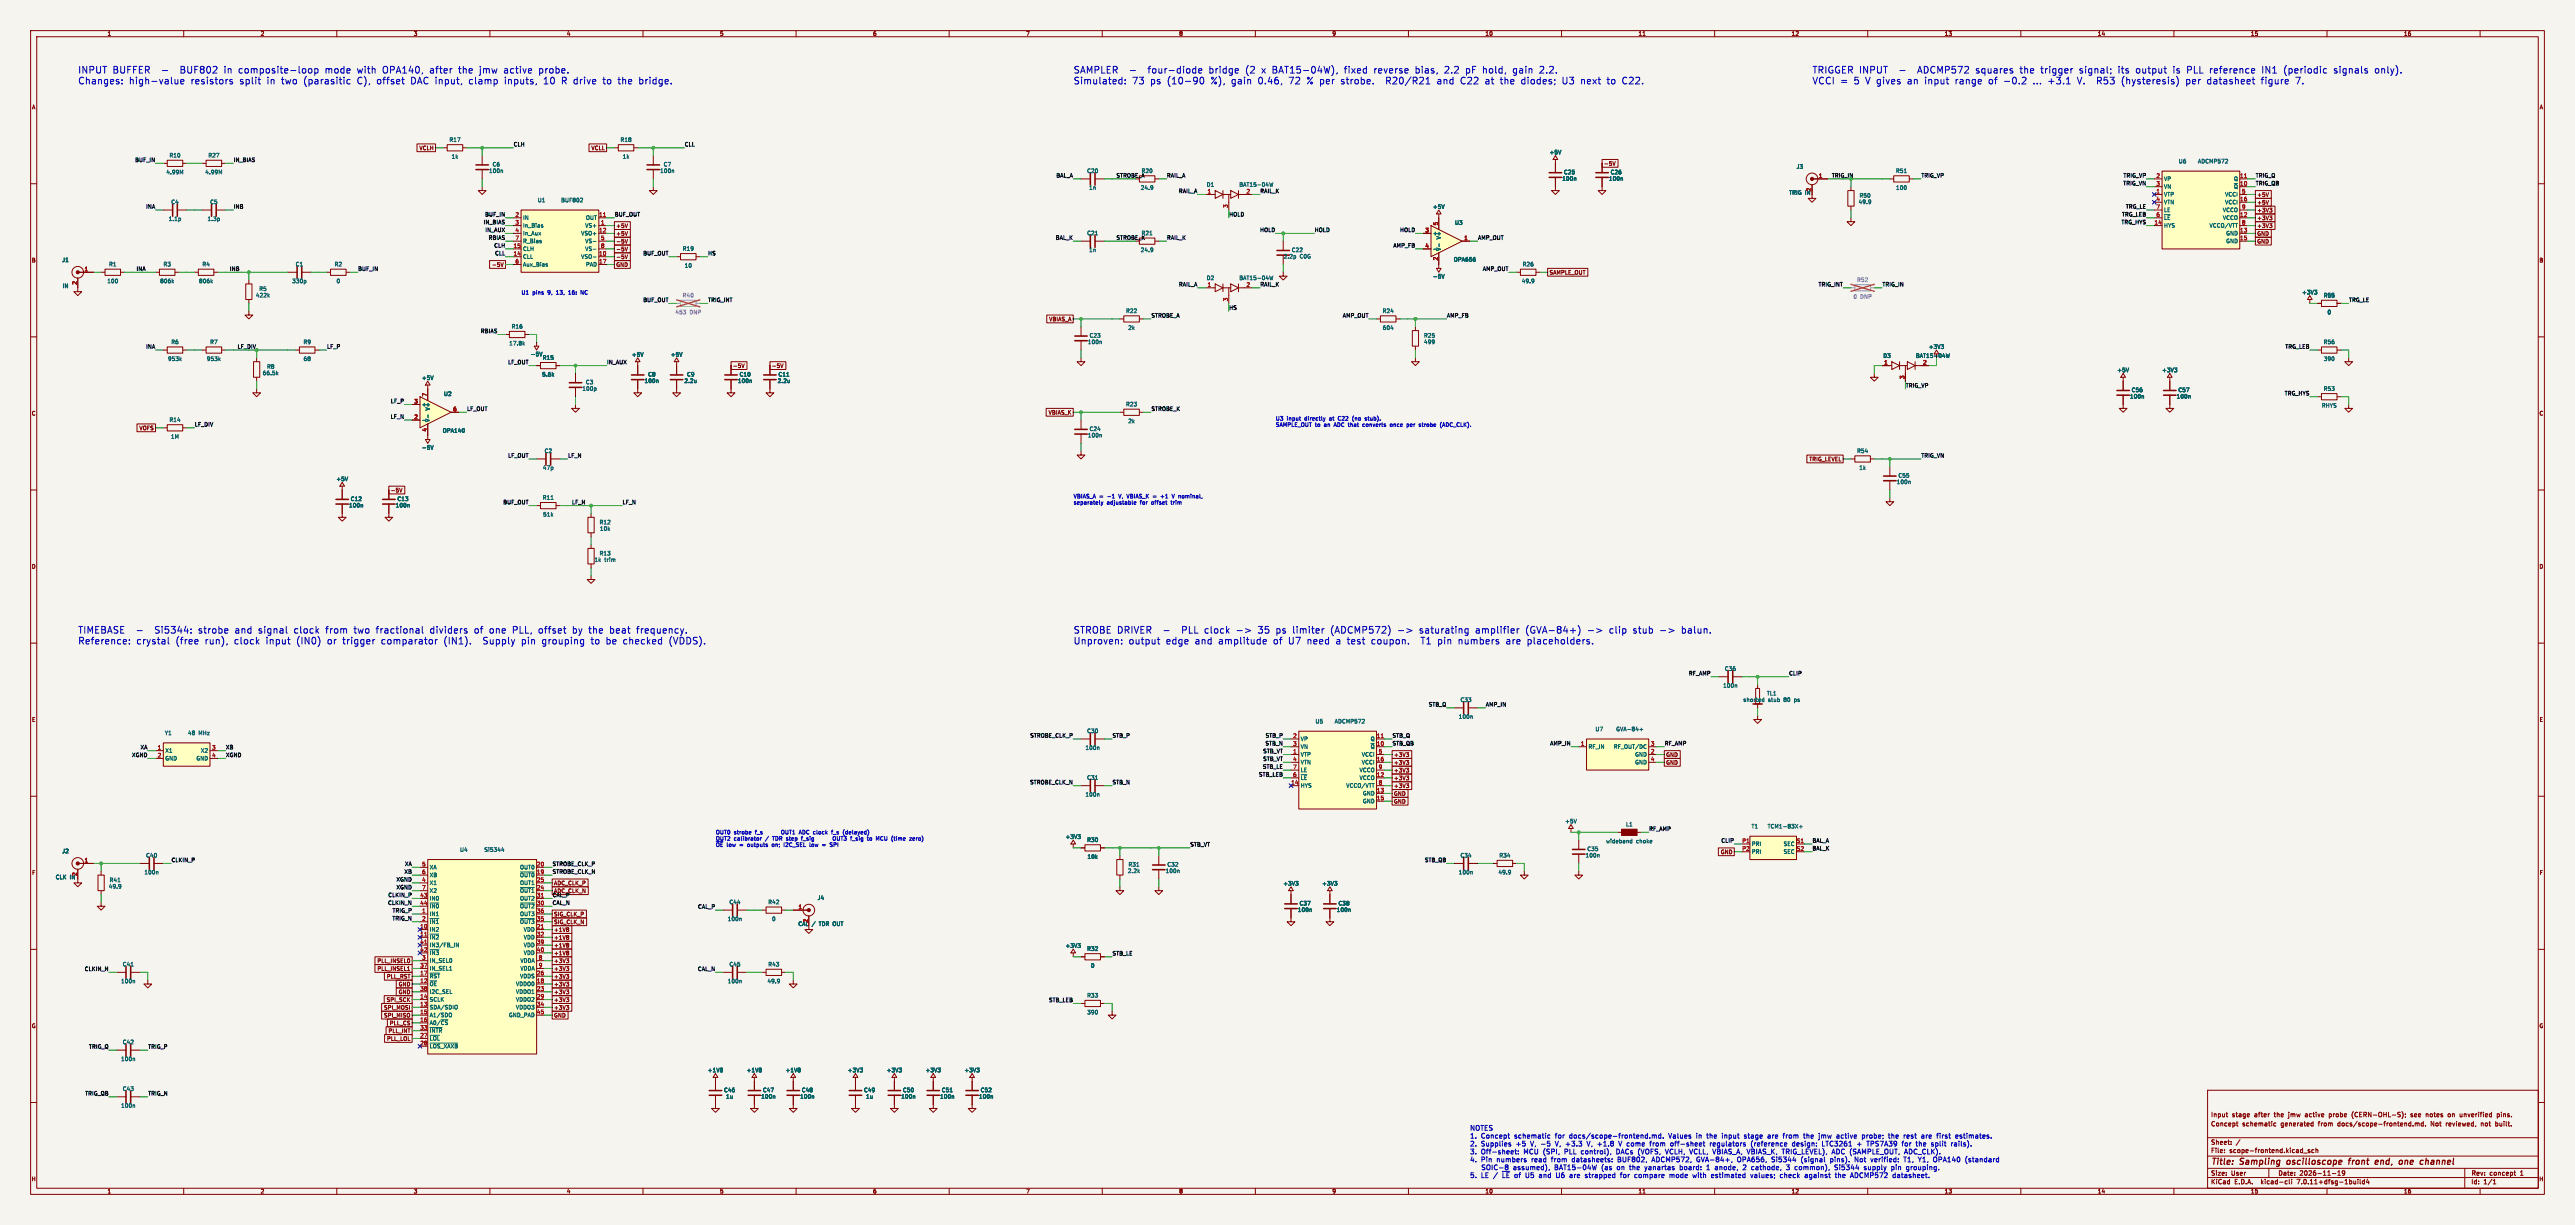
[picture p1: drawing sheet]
<svg xmlns="http://www.w3.org/2000/svg" width="841mm" height="400mm" viewBox="0 0 841 400" stroke-linecap="round" stroke-linejoin="round" font-family="sans-serif">
<defs><g id="words">
<g font-size="3.1" fill="#0000c2">
<text x="25.4" y="24.1">INPUT BUFFER</text>
<text x="25.4" y="27.7">Changes:</text>
<text x="42" y="27.7">high-value</text>
<text x="58.6" y="24.1">BUF802</text>
<text x="62.1" y="27.7">resistors</text>
<text x="73" y="24.1">in</text>
<text x="77.7" y="24.1">composite-loop</text>
<text x="78" y="27.7">split</text>
<text x="87" y="27.7">in</text>
<text x="91.7" y="27.7">two</text>
<text x="98.9" y="27.7">(parasitic</text>
<text x="106" y="24.1">mode</text>
<text x="116.5" y="27.7">C),</text>
<text x="116.5" y="24.1">with</text>
<text x="122.9" y="27.7">offset</text>
<text x="124.8" y="24.1">OPA140,</text>
<text x="134" y="27.7">DAC input,</text>
<text x="140.2" y="24.1">after</text>
<text x="149.6" y="24.1">the</text>
<text x="153" y="27.7">clamp</text>
<text x="156.5" y="24.1">jmw</text>
<text x="164.5" y="24.1">active</text>
<text x="164.6" y="27.7">inputs,</text>
<text x="175.9" y="24.1">probe.</text>
<text x="177.4" y="27.7">10</text>
<text x="183.3" y="27.7">R drive</text>
<text x="196.9" y="27.7">to</text>
<text x="201.8" y="27.7">the</text>
<text x="208.6" y="27.7">bridge.</text>
<text x="350.5" y="24.1">SAMPLER</text>
<text x="350.5" y="27.7">Simulated:</text>
<text x="369.6" y="27.7">73</text>
<text x="374.7" y="24.1">four-diode</text>
<text x="375.5" y="27.7">ps</text>
<text x="381" y="27.7">(10-90</text>
<text x="394.6" y="24.1">bridge</text>
<text x="395.2" y="27.7">%), gain</text>
<text x="406.6" y="24.1">(2</text>
<text x="410.7" y="27.7">0.46,</text>
<text x="411.8" y="24.1">x BAT15-04W),</text>
<text x="420.7" y="27.7">72</text>
<text x="426.6" y="27.7">% per</text>
<text x="437.7" y="27.7">strobe.</text>
<text x="438.9" y="24.1">fixed</text>
<text x="448.5" y="24.1">reverse</text>
<text x="452.5" y="27.7">R20/R21</text>
<text x="462.1" y="24.1">bias,</text>
<text x="469.2" y="27.7">and</text>
<text x="471.6" y="24.1">2.2</text>
<text x="476.9" y="27.7">C22</text>
<text x="478.6" y="24.1">pF hold,</text>
<text x="485" y="27.7">at</text>
<text x="489.9" y="27.7">the</text>
<text x="494" y="24.1">gain</text>
<text x="496.7" y="27.7">diodes;</text>
<text x="502.7" y="24.1">2.2.</text>
<text x="510.2" y="27.7">U3</text>
<text x="516.3" y="27.7">next</text>
<text x="524.9" y="27.7">to</text>
<text x="529.8" y="27.7">C22.</text>
<text x="591.8" y="24.1">TRIGGER INPUT</text>
<text x="591.8" y="27.7">VCCI =</text>
<text x="605.3" y="27.7">5 V gives</text>
<text x="622.7" y="27.7">an</text>
<text x="626.1" y="24.1">ADCMP572</text>
<text x="628.4" y="27.7">input</text>
<text x="638.4" y="27.7">range</text>
<text x="645" y="24.1">squares</text>
<text x="649.3" y="27.7">of</text>
<text x="654.2" y="27.7">-0.2</text>
<text x="659.5" y="24.1">the</text>
<text x="663.9" y="27.7">...</text>
<text x="666.3" y="24.1">trigger</text>
<text x="668.7" y="27.7">+3.1</text>
<text x="678.4" y="27.7">V.</text>
<text x="678.9" y="24.1">signal;</text>
<text x="684.7" y="27.7">R53</text>
<text x="691.6" y="24.1">its</text>
<text x="692.8" y="27.7">(hysteresis)</text>
<text x="697.4" y="24.1">output</text>
<text x="709.6" y="24.1">is</text>
<text x="713.8" y="27.7">per</text>
<text x="714.1" y="24.1">PLL reference</text>
<text x="720.8" y="27.7">datasheet</text>
<text x="738.5" y="27.7">figure</text>
<text x="738.6" y="24.1">IN1</text>
<text x="745.8" y="24.1">(periodic</text>
<text x="749.7" y="27.7">7.</text>
<text x="762.1" y="24.1">signals</text>
<text x="775.6" y="24.1">only).</text>
<text x="25.4" y="207">TIMEBASE</text>
<text x="50.3" y="207">Si5344:</text>
<text x="64.6" y="207">strobe</text>
<text x="76.5" y="207">and</text>
<text x="84.2" y="207">signal</text>
<text x="95.8" y="207">clock</text>
<text x="106.2" y="207">from</text>
<text x="115.5" y="207">two</text>
<text x="122.7" y="207">fractional</text>
<text x="140.3" y="207">dividers</text>
<text x="154.8" y="207">of</text>
<text x="159.7" y="207">one</text>
<text x="167.3" y="207">PLL,</text>
<text x="175.8" y="207">offset</text>
<text x="186.9" y="207">by the</text>
<text x="199.1" y="207">beat</text>
<text x="207.9" y="207">frequency.</text>
<text x="350.5" y="207">STROBE DRIVER</text>
<text x="385.7" y="207">PLL clock</text>
<text x="410.7" y="207">35</text>
<text x="416.6" y="207">ps</text>
<text x="422" y="207">limiter</text>
<text x="434.4" y="207">(ADCMP572)</text>
<text x="463.5" y="207">saturating</text>
<text x="481.8" y="207">amplifier</text>
<text x="498.2" y="207">(GVA-84+)</text>
<text x="525.6" y="207">clip</text>
<text x="533.3" y="207">stub</text>
<text x="549.2" y="207">balun.</text>
<text x="25.4" y="210.6">Reference:</text>
<text x="44.4" y="210.6">crystal</text>
<text x="57.2" y="210.6">(free</text>
<text x="66.7" y="210.6">run),</text>
<text x="76.3" y="210.6">clock</text>
<text x="86.7" y="210.6">input</text>
<text x="96.6" y="210.6">(IN0)</text>
<text x="106.7" y="210.6">or</text>
<text x="111.8" y="210.6">trigger</text>
<text x="124.3" y="210.6">comparator</text>
<text x="144.8" y="210.6">(IN1).</text>
<text x="157.6" y="210.6">Supply</text>
<text x="170.2" y="210.6">pin</text>
<text x="176.9" y="210.6">grouping</text>
<text x="193" y="210.6">to</text>
<text x="197.9" y="210.6">be</text>
<text x="203.5" y="210.6">checked</text>
<text x="218.5" y="210.6">(VDDS).</text>
<text x="350.5" y="210.6">Unproven:</text>
<text x="368.5" y="210.6">output</text>
<text x="380.6" y="210.6">edge</text>
<text x="390.1" y="210.6">and</text>
<text x="397.7" y="210.6">amplitude</text>
<text x="415.7" y="210.6">of</text>
<text x="420.6" y="210.6">U7</text>
<text x="426.7" y="210.6">need</text>
<text x="436.1" y="210.6">a test</text>
<text x="447.7" y="210.6">coupon.</text>
<text x="464" y="210.6">T1 pin</text>
<text x="476.2" y="210.6">numbers</text>
<text x="491.8" y="210.6">are</text>
<text x="498.7" y="210.6">placeholders.</text>
</g>
<g font-size="2.8" fill="#840000">
<text x="722" y="380.9">Title:</text>
<text x="731.7" y="380.9">Sampling</text>
<text x="747.8" y="380.9">oscilloscope</text>
<text x="768.8" y="380.9">front</text>
<text x="778.2" y="380.9">end,</text>
<text x="786.9" y="380.9">one</text>
<text x="794.5" y="380.9">channel</text>
</g>
<g font-size="2.2" fill="#0000c2">
<text x="480" y="369.3">NOTES</text>
<text x="480" y="371.9">1.</text>
<text x="483.6" y="371.9">Concept</text>
<text x="494.6" y="371.9">schematic</text>
<text x="508.1" y="371.9">for</text>
<text x="512.8" y="371.9">docs/scope-frontend.md.</text>
<text x="545.4" y="371.9">Values</text>
<text x="554.5" y="371.9">in</text>
<text x="558.1" y="371.9">the</text>
<text x="563.2" y="371.9">input</text>
<text x="570.5" y="371.9">stage</text>
<text x="578.4" y="371.9">are</text>
<text x="583.5" y="371.9">from</text>
<text x="590.4" y="371.9">the</text>
<text x="595.5" y="371.9">jmw</text>
<text x="601.4" y="371.9">active</text>
<text x="609.8" y="371.9">probe;</text>
<text x="618.7" y="371.9">the</text>
<text x="623.7" y="371.9">rest</text>
<text x="629.7" y="371.9">are</text>
<text x="634.8" y="371.9">first</text>
<text x="641.1" y="371.9">estimates.</text>
<text x="480" y="374.4">2.</text>
<text x="480" y="377">3.</text>
<text x="483.6" y="374.4">Supplies</text>
<text x="483.6" y="377">Off-sheet:</text>
<text x="495.1" y="374.4">+5</text>
<text x="497.6" y="377">MCU (SPI,</text>
<text x="500" y="374.4">V, -5</text>
<text x="508.3" y="374.4">V, +3.3</text>
<text x="511.2" y="377">PLL</text>
<text x="516.7" y="377">control),</text>
<text x="519" y="374.4">V, +1.8</text>
<text x="528.4" y="377">DACs (VOFS,</text>
<text x="529.6" y="374.4">V come</text>
<text x="540" y="374.4">from</text>
<text x="544.7" y="377">VCLH, VCLL, VBIAS_A, VBIAS_K,</text>
<text x="546.9" y="374.4">off-sheet</text>
<text x="559.9" y="374.4">regulators</text>
<text x="573.4" y="374.4">(reference</text>
<text x="583.4" y="377">TRIG_LEVEL),</text>
<text x="587" y="374.4">design:</text>
<text x="596.9" y="374.4">LTC3261</text>
<text x="599.8" y="377">ADC (SAMPLE_OUT,</text>
<text x="608.5" y="374.4">+</text>
<text x="611.8" y="374.4">TPS7A39</text>
<text x="623.5" y="374.4">for</text>
<text x="623.8" y="377">ADC_CLK).</text>
<text x="628.2" y="374.4">the</text>
<text x="633.3" y="374.4">split</text>
<text x="639.9" y="374.4">rails).</text>
<text x="480" y="379.6">4.</text>
<text x="483.6" y="379.6">Pin</text>
<text x="484.1" y="382.2">SOIC-8</text>
<text x="488.8" y="379.6">numbers</text>
<text x="494.5" y="382.2">assumed),</text>
<text x="500.3" y="379.6">read</text>
<text x="506.9" y="379.6">from</text>
<text x="508.1" y="382.2">BAT15-04W</text>
<text x="513.8" y="379.6">datasheets:</text>
<text x="523.6" y="382.2">(as</text>
<text x="528.7" y="382.2">on</text>
<text x="528.8" y="379.6">BUF802,</text>
<text x="533" y="382.2">the</text>
<text x="538.1" y="382.2">yanartas</text>
<text x="540.2" y="379.6">ADCMP572,</text>
<text x="549.6" y="382.2">board:</text>
<text x="554.9" y="379.6">GVA-84+,</text>
<text x="561.4" y="382.2">anode,</text>
<text x="568.3" y="379.6">OPA656,</text>
<text x="570.7" y="382.2">2</text>
<text x="573.6" y="382.2">cathode,</text>
<text x="579.7" y="379.6">Si5344</text>
<text x="585.1" y="382.2">3</text>
<text x="588" y="382.2">common),</text>
<text x="589.4" y="379.6">(signal</text>
<text x="599.1" y="379.6">pins).</text>
<text x="601.2" y="382.2">Si5344</text>
<text x="607.2" y="379.6">Not</text>
<text x="610.9" y="382.2">supply</text>
<text x="612.6" y="379.6">verified:</text>
<text x="620" y="382.2">pin</text>
<text x="623.5" y="379.6">T1,</text>
<text x="625" y="382.2">grouping.</text>
<text x="628.4" y="379.6">Y1,</text>
<text x="633.4" y="379.6">OPA140</text>
<text x="644" y="379.6">(standard</text>
<text x="480" y="384.8">5.</text>
<text x="483.6" y="384.8">LE /</text>
<text x="490.8" y="384.8">~{LE}</text>
<text x="494.9" y="384.8">of</text>
<text x="498.6" y="384.8">U5</text>
<text x="503.1" y="384.8">and</text>
<text x="508.8" y="384.8">U6</text>
<text x="513.4" y="384.8">are</text>
<text x="518.6" y="384.8">strapped</text>
<text x="530.3" y="384.8">for</text>
<text x="535" y="384.8">compare</text>
<text x="546.6" y="384.8">mode</text>
<text x="554.3" y="384.8">with</text>
<text x="560.5" y="384.8">estimated</text>
<text x="573.5" y="384.8">values;</text>
<text x="583.2" y="384.8">check</text>
<text x="591.4" y="384.8">against</text>
<text x="601.6" y="384.8">the</text>
<text x="606.6" y="384.8">ADCMP572</text>
<text x="620.6" y="384.8">datasheet.</text>
</g>
<g font-size="2.1" fill="#840000">
<text x="722" y="365">Input</text>
<text x="728.9" y="365">stage</text>
<text x="736.3" y="365">after</text>
<text x="742.9" y="365">the</text>
<text x="747.7" y="365">jmw</text>
<text x="753.3" y="365">active</text>
<text x="761.2" y="365">probe</text>
<text x="768.8" y="365">(CERN-OHL-S);</text>
<text x="788.3" y="365">see</text>
<text x="793.3" y="365">notes</text>
<text x="800.7" y="365">on</text>
<text x="804.7" y="365">unverified</text>
<text x="817" y="365">pins.</text>
<text x="722" y="368">Concept</text>
<text x="732.3" y="368">schematic</text>
<text x="745" y="368">generated</text>
<text x="757.3" y="368">from</text>
<text x="763.8" y="368">docs/scope-frontend.md.</text>
<text x="794.3" y="368">Not</text>
<text x="799.4" y="368">reviewed,</text>
<text x="811" y="368">not</text>
<text x="815.9" y="368">built.</text>
<text x="722" y="376.7">File:</text>
<text x="722" y="374">Sheet:</text>
<text x="728.1" y="376.7">scope-frontend.kicad_sch</text>
<text x="722" y="386.9">KiCad</text>
<text x="722" y="384.1">Size:</text>
<text x="728.7" y="384.1">User</text>
<text x="729.7" y="386.9">E.D.A.</text>
<text x="738.6" y="386.9">kicad-cli</text>
<text x="744" y="384.1">Date:</text>
<text x="750.5" y="386.9">7.0.11+dfsg-1build4</text>
<text x="751" y="384.1">2026-11-19</text>
<text x="807" y="384.3">Rev:</text>
<text x="807" y="386.9">Id:</text>
<text x="811.1" y="386.9">1/1</text>
<text x="813.4" y="384.3">concept</text>
<text x="823.9" y="384.3">1</text>
</g>
<g font-size="1.8" fill="#840000">
<text x="35" y="11.9">1</text>
<text x="85" y="11.9">2</text>
<text x="135" y="11.9">3</text>
<text x="185" y="11.9">4</text>
<text x="235" y="11.9">5</text>
<text x="285" y="11.9">6</text>
<text x="335" y="11.9">7</text>
<text x="385" y="11.9">8</text>
<text x="435" y="11.9">9</text>
<text x="485" y="11.9">10</text>
<text x="535" y="11.9">11</text>
<text x="585" y="11.9">12</text>
<text x="635" y="11.9">13</text>
<text x="685" y="11.9">14</text>
<text x="735" y="11.9">15</text>
<text x="785" y="11.9">16</text>
<text x="10.3" y="35.9">A</text>
<text x="829.3" y="35.9">A</text>
<text x="136.8" y="49.2">VCLH</text>
<text x="193" y="49.2">VCLL</text>
<text x="523.7" y="54.3">-5V</text>
<text x="737.1" y="64.5">+5V</text>
<text x="737.1" y="67">+5V</text>
<text x="737.1" y="69.5">+3V3</text>
<text x="201.1" y="77.2">+5V</text>
<text x="201.1" y="74.6">+5V</text>
<text x="737.1" y="74.6">+3V3</text>
<text x="737.1" y="72.1">+3V3</text>
<text x="737.1" y="77.2">GND</text>
<text x="201.1" y="82.2">-5V</text>
<text x="201.1" y="79.7">-5V</text>
<text x="737.1" y="79.7">GND</text>
<text x="10.3" y="85.9">B</text>
<text x="160.6" y="87.3">-5V</text>
<text x="201.1" y="84.8">-5V</text>
<text x="201.1" y="87.3">GND</text>
<text x="505.9" y="89.9">SAMPLE_OUT</text>
<text x="829.2" y="85.9">B</text>
<text x="342.5" y="105.1">VBIAS_A</text>
<text x="239.2" y="120.3">-5V</text>
<text x="251.9" y="120.3">-5V</text>
<text x="10.3" y="135.9">C</text>
<text x="342.3" y="135.6">VBIAS_K</text>
<text x="829.2" y="135.9">C</text>
<text x="45.4" y="140.7">VOFS</text>
<text x="590.8" y="150.8">TRIG_LEVEL</text>
<text x="127.5" y="161">-5V</text>
<text x="10.3" y="185.9">D</text>
<text x="829.2" y="185.9">D</text>
<text x="10.3" y="235.9">E</text>
<text x="829.3" y="235.9">E</text>
<text x="455.1" y="249.9">+3V3</text>
<text x="455.1" y="247.3">+3V3</text>
<text x="544" y="249.9">GND</text>
<text x="544" y="247.3">GND</text>
<text x="455.1" y="252.4">+3V3</text>
<text x="455.1" y="255">+3V3</text>
<text x="455.1" y="257.5">+3V3</text>
<text x="455.1" y="262.6">GND</text>
<text x="455.1" y="260">GND</text>
<text x="561.9" y="279.1">GND</text>
<text x="10.3" y="285.9">F</text>
<text x="829.3" y="285.9">F</text>
<text x="180.8" y="289.2">ADC_CLK_P</text>
<text x="180.8" y="291.8">ADC_CLK_N</text>
<text x="180.8" y="299.4">SIG_CLK_P</text>
<text x="180.8" y="301.9">SIG_CLK_N</text>
<text x="180.8" y="304.5">+1V8</text>
<text x="180.8" y="307">+1V8</text>
<text x="180.8" y="309.6">+1V8</text>
<text x="123.1" y="314.6">PLL_INSEL0</text>
<text x="123.1" y="317.2">PLL_INSEL1</text>
<text x="180.8" y="314.6">+3V3</text>
<text x="180.8" y="317.2">+3V3</text>
<text x="180.8" y="312.1">+1V8</text>
<text x="126.2" y="319.7">PLL_RST</text>
<text x="130.1" y="322.3">GND</text>
<text x="180.8" y="319.7">+3V3</text>
<text x="180.8" y="322.3">+3V3</text>
<text x="125.3" y="329.9">SPI_MOSI</text>
<text x="126.1" y="327.3">SPI_SCK</text>
<text x="130.1" y="324.8">GND</text>
<text x="180.8" y="324.8">+3V3</text>
<text x="180.8" y="329.9">+3V3</text>
<text x="180.8" y="327.3">+3V3</text>
<text x="10.3" y="335.9">G</text>
<text x="125.3" y="332.4">SPI_MISO</text>
<text x="127.2" y="335">PLL_CS</text>
<text x="180.8" y="332.4">GND</text>
<text x="829.2" y="335.9">G</text>
<text x="126.3" y="340">PLL_LOL</text>
<text x="126.7" y="337.5">PLL_INT</text>
<text x="10.2" y="385.9">H</text>
<text x="35" y="389.9">1</text>
<text x="85" y="389.9">2</text>
<text x="135" y="389.9">3</text>
<text x="185" y="389.9">4</text>
<text x="235" y="389.9">5</text>
<text x="285" y="389.9">6</text>
<text x="335" y="389.9">7</text>
<text x="385" y="389.9">8</text>
<text x="435" y="389.9">9</text>
<text x="485" y="389.9">10</text>
<text x="535" y="389.9">11</text>
<text x="585" y="389.9">12</text>
<text x="635" y="389.9">13</text>
<text x="685" y="389.9">14</text>
<text x="735" y="389.9">15</text>
<text x="785" y="389.9">16</text>
<text x="829.2" y="385.9">H</text>
</g>
<g font-size="1.8" fill="#006464">
<text x="146.6" y="46.5">R17</text>
<text x="202.5" y="46.5">R18</text>
<text x="55.2" y="51.6">R10</text>
<text x="67.9" y="51.6">R27</text>
<text x="147.4" y="52">1k</text>
<text x="203.2" y="52">1k</text>
<text x="506" y="50.6">+5V</text>
<text x="711.4" y="53.5">U6</text>
<text x="717.7" y="53.5">ADCMP572</text>
<text x="54.2" y="57.1">4.99M</text>
<text x="66.9" y="57.1">4.99M</text>
<text x="159.6" y="56.7">100n</text>
<text x="160.7" y="54.6">C6</text>
<text x="215.5" y="56.7">100n</text>
<text x="216.6" y="54.6">C7</text>
<text x="354.9" y="56.7">C20</text>
<text x="372.7" y="56.7">R20</text>
<text x="510.1" y="59.2">100n</text>
<text x="510.7" y="57.1">C25</text>
<text x="525.4" y="59.2">100n</text>
<text x="525.9" y="57.1">C26</text>
<text x="586.6" y="55.3">J3</text>
<text x="619.1" y="56.7">R51</text>
<text x="706.6" y="59.3">VP</text>
<text x="729.5" y="59.3">Q</text>
<text x="355.6" y="62.2">1n</text>
<text x="372.4" y="62.2">24.9</text>
<text x="394" y="61.2">D1</text>
<text x="404.6" y="61.2">BAT15-04W</text>
<text x="584.2" y="63.8">TRIG IN</text>
<text x="607.2" y="64.7">R50</text>
<text x="619.1" y="62.2">100</text>
<text x="706.6" y="64.4">VTP</text>
<text x="706.6" y="61.8">VN</text>
<text x="726.6" y="64.4">VCCI</text>
<text x="729.5" y="61.8">~{Q}</text>
<text x="55.8" y="66.8">C4</text>
<text x="68.5" y="66.8">C5</text>
<text x="170.7" y="72">IN</text>
<text x="175.5" y="66.2">U1</text>
<text x="183.1" y="66.2">BUF802</text>
<text x="191.2" y="72">OUT</text>
<text x="467.9" y="68.4">+5V</text>
<text x="606.9" y="66.8">49.9</text>
<text x="706.6" y="66.9">VTN</text>
<text x="706.6" y="72">~{LE}</text>
<text x="706.6" y="69.4">LE</text>
<text x="725.9" y="72">VCCO</text>
<text x="725.9" y="69.4">VCCO</text>
<text x="726.6" y="66.9">VCCI</text>
<text x="55" y="72.3">1.1p</text>
<text x="67.7" y="72.3">1.3p</text>
<text x="170.7" y="74.5">In_Bias</text>
<text x="170.7" y="77.1">In_Aux</text>
<text x="189.7" y="77.1">VSO+</text>
<text x="191" y="74.5">VS+</text>
<text x="354.9" y="77">C21</text>
<text x="372.7" y="77">R21</text>
<text x="467.9" y="77.1">+</text>
<text x="475.1" y="73.6">U3</text>
<text x="706.6" y="74.5">HYS</text>
<text x="721.5" y="74.5">VCCO/VTT</text>
<text x="726.9" y="77.1">GND</text>
<text x="170.7" y="82.1">CLH</text>
<text x="170.7" y="79.6">R_Bias</text>
<text x="191" y="79.6">VS-</text>
<text x="191" y="82.1">VS-</text>
<text x="222.8" y="82.1">R19</text>
<text x="355.6" y="82.5">1n</text>
<text x="372.4" y="82.5">24.9</text>
<text x="421.8" y="82.5">C22</text>
<text x="470.8" y="82" transform="rotate(-90 470.8 82)">V-</text>
<text x="470.8" y="78.3" transform="rotate(-90 470.8 78.3)">V+</text>
<text x="726.9" y="79.6">GND</text>
<text x="20.2" y="85.8">J1</text>
<text x="35.5" y="87.2">R1</text>
<text x="53.3" y="87.2">R3</text>
<text x="66" y="87.2">R4</text>
<text x="96.4" y="87.2">C1</text>
<text x="109.1" y="87.2">R2</text>
<text x="170.7" y="84.7">CLL</text>
<text x="170.7" y="87.2">Aux_Bias</text>
<text x="189.7" y="84.7">VSO-</text>
<text x="191.2" y="87.2">PAD</text>
<text x="223.5" y="87.6">10</text>
<text x="419.2" y="84.6">2.2p</text>
<text x="424.5" y="84.6">C0G</text>
<text x="474.7" y="85.6">OPA656</text>
<text x="497.2" y="87.2">R26</text>
<text x="20.3" y="94.3">IN</text>
<text x="34.9" y="92.7">100</text>
<text x="52.2" y="92.7">806k</text>
<text x="64.9" y="92.7">806k</text>
<text x="84.5" y="95.2">R5</text>
<text x="95.3" y="92.7">330p</text>
<text x="109.8" y="92.7">0</text>
<text x="394" y="91.6">D2</text>
<text x="404.6" y="91.6">BAT15-04W</text>
<text x="467.9" y="91.1">-5V</text>
<text x="496.9" y="92.7">49.9</text>
<text x="83.5" y="97.3">422k</text>
<text x="751.7" y="96.3">+3V3</text>
<text x="758.8" y="97.3">R55</text>
<text x="167" y="107.5">R16</text>
<text x="367.6" y="102.4">R22</text>
<text x="368.4" y="107.9">2k</text>
<text x="451.4" y="102.4">R24</text>
<text x="451.5" y="107.9">604</text>
<text x="760" y="102.8">0</text>
<text x="55.8" y="112.6">R6</text>
<text x="68.5" y="112.6">R7</text>
<text x="99" y="112.6">R9</text>
<text x="166.2" y="113">17.8k</text>
<text x="355.2" y="112.5">100n</text>
<text x="355.7" y="110.4">C23</text>
<text x="464.9" y="110.4">R25</text>
<text x="465" y="112.5">499</text>
<text x="758.8" y="112.6">R56</text>
<text x="54.7" y="118.1">953k</text>
<text x="67.4" y="118.1">953k</text>
<text x="99" y="118.1">68</text>
<text x="173.2" y="116.5">-5V</text>
<text x="177.1" y="117.6">R15</text>
<text x="206.2" y="116.6">+5V</text>
<text x="218.9" y="116.6">+5V</text>
<text x="615" y="117">D3</text>
<text x="625.6" y="117">BAT15-04W</text>
<text x="629.8" y="114.1">+3V3</text>
<text x="758.8" y="118.1">390</text>
<text x="85.7" y="122.7">66.5k</text>
<text x="87.1" y="120.6">R8</text>
<text x="137.7" y="124.3">+5V</text>
<text x="176.9" y="123.1">5.6k</text>
<text x="191.2" y="125.7">C3</text>
<text x="210.4" y="125.2">100n</text>
<text x="211.5" y="123.1">C8</text>
<text x="223.4" y="125.2">2.2u</text>
<text x="224.2" y="123.1">C9</text>
<text x="240.9" y="125.2">100n</text>
<text x="241.4" y="123.1">C10</text>
<text x="253.9" y="125.2">2.2u</text>
<text x="254.1" y="123.1">C11</text>
<text x="691.4" y="121.7">+5V</text>
<text x="706" y="121.7">+3V3</text>
<text x="144.9" y="129.5">U2</text>
<text x="190.1" y="127.8">100p</text>
<text x="695.5" y="130.3">100n</text>
<text x="696.1" y="128.2">C56</text>
<text x="710.8" y="130.3">100n</text>
<text x="711.3" y="128.2">C57</text>
<text x="758.8" y="127.8">R53</text>
<text x="55.2" y="138">R14</text>
<text x="137.7" y="132.9">+</text>
<text x="140.6" y="137.9" transform="rotate(-90 140.6 137.9)">V-</text>
<text x="140.6" y="134.2" transform="rotate(-90 140.6 134.2)">V+</text>
<text x="367.6" y="132.9">R23</text>
<text x="758.2" y="133.3">RHYS</text>
<text x="55.7" y="143.5">1M</text>
<text x="144.5" y="141.5">OPA140</text>
<text x="355.2" y="143">100n</text>
<text x="355.7" y="140.9">C24</text>
<text x="368.4" y="138.4">2k</text>
<text x="137.7" y="147">-5V</text>
<text x="177.7" y="148.1">C2</text>
<text x="606.4" y="148.1">R54</text>
<text x="177.2" y="153.6">47p</text>
<text x="607.1" y="153.6">1k</text>
<text x="109.7" y="157.3">+5V</text>
<text x="619.3" y="158.3">100n</text>
<text x="619.9" y="156.2">C55</text>
<text x="113.9" y="165.9">100n</text>
<text x="114.4" y="163.8">C12</text>
<text x="129.1" y="165.9">100n</text>
<text x="129.7" y="163.8">C13</text>
<text x="177.1" y="163.4">R11</text>
<text x="177.2" y="168.9">51k</text>
<text x="195.7" y="171.4">R12</text>
<text x="195.8" y="173.5">10k</text>
<text x="194" y="183.7">1k</text>
<text x="195.7" y="181.6">R13</text>
<text x="197.4" y="183.7">trim</text>
<text x="563.2" y="219.2">C36</text>
<text x="562.7" y="224.7">100n</text>
<text x="576.9" y="227.3">TL1</text>
<text x="476.8" y="229.4">C33</text>
<text x="569.2" y="229.4">shorted</text>
<text x="577.5" y="229.4">stub</text>
<text x="582.7" y="229.4">80</text>
<text x="586.3" y="229.4">ps</text>
<text x="354.9" y="239.6">C30</text>
<text x="429.5" y="236.4">U5</text>
<text x="435.8" y="236.4">ADCMP572</text>
<text x="476.3" y="234.9">100n</text>
<text x="520.9" y="239">U7</text>
<text x="527.7" y="239">GVA-84+</text>
<text x="53.7" y="240.2">Y1</text>
<text x="53.8" y="246">X1</text>
<text x="61.3" y="240.2">48</text>
<text x="64.9" y="240.2">MHz</text>
<text x="65.4" y="246">X2</text>
<text x="354.4" y="245.1">100n</text>
<text x="424.7" y="242.2">VP</text>
<text x="424.7" y="244.7">VN</text>
<text x="447.5" y="244.7">~{Q}</text>
<text x="447.5" y="242.2">Q</text>
<text x="518.7" y="244.7">RF_IN</text>
<text x="526.9" y="244.7">RF_OUT/DC</text>
<text x="53.8" y="248.5">GND</text>
<text x="64" y="248.5">GND</text>
<text x="424.7" y="247.2">VTP</text>
<text x="424.7" y="249.8">VTN</text>
<text x="444.6" y="249.8">VCCI</text>
<text x="444.6" y="247.2">VCCI</text>
<text x="533.9" y="247.2">GND</text>
<text x="533.9" y="249.8">GND</text>
<text x="354.9" y="254.8">C31</text>
<text x="424.7" y="257.4">HYS</text>
<text x="424.7" y="254.9">~{LE}</text>
<text x="424.7" y="252.3">LE</text>
<text x="439.6" y="257.4">VCCO/VTT</text>
<text x="443.9" y="254.9">VCCO</text>
<text x="443.9" y="252.3">VCCO</text>
<text x="354.4" y="260.3">100n</text>
<text x="445" y="259.9">GND</text>
<text x="445" y="262.5">GND</text>
<text x="511" y="269">+5V</text>
<text x="347.9" y="274.1">+3V3</text>
<text x="354.9" y="275.1">R30</text>
<text x="524.4" y="275.5">wideband</text>
<text x="530.9" y="270">L1</text>
<text x="534.3" y="275.5">choke</text>
<text x="571.9" y="270.7">T1</text>
<text x="577.2" y="270.7">TCM1-83X+</text>
<text x="20.2" y="278.8">J2</text>
<text x="47.6" y="280.2">C40</text>
<text x="150.1" y="278.3">U4</text>
<text x="158.1" y="278.3">Si5344</text>
<text x="355" y="280.6">10k</text>
<text x="476.8" y="280.2">C34</text>
<text x="489.5" y="280.2">R34</text>
<text x="517.7" y="280.2">100n</text>
<text x="518.3" y="278.1">C35</text>
<text x="572" y="276.5">PRI</text>
<text x="572" y="279">PRI</text>
<text x="582.4" y="276.5">SEC</text>
<text x="582.4" y="279">SEC</text>
<text x="18.1" y="287.3">CLK</text>
<text x="22.8" y="287.3">IN</text>
<text x="47" y="285.7">100n</text>
<text x="140.2" y="284.1">XA</text>
<text x="140.2" y="286.6">XB</text>
<text x="169.7" y="286.6">~{OUT0}</text>
<text x="169.7" y="284.1">OUT0</text>
<text x="368.2" y="285.3">2.2k</text>
<text x="368.4" y="283.2">R31</text>
<text x="380.6" y="285.3">100n</text>
<text x="381.1" y="283.2">C32</text>
<text x="476.3" y="285.7">100n</text>
<text x="489.3" y="285.7">49.9</text>
<text x="35.4" y="290.3">49.9</text>
<text x="35.7" y="288.2">R41</text>
<text x="140.2" y="289.2">X1</text>
<text x="140.2" y="291.7">X2</text>
<text x="169.7" y="291.7">~{OUT1}</text>
<text x="169.7" y="289.2">OUT1</text>
<text x="419" y="289.4">+3V3</text>
<text x="431.7" y="289.4">+3V3</text>
<text x="140.2" y="299.3">IN1</text>
<text x="140.2" y="294.2">IN0</text>
<text x="140.2" y="296.8">~{IN0}</text>
<text x="169.7" y="296.8">~{OUT2}</text>
<text x="169.7" y="294.2">OUT2</text>
<text x="169.7" y="299.3">OUT3</text>
<text x="238.1" y="295.4">C44</text>
<text x="250.8" y="295.4">R42</text>
<text x="266.9" y="294">J4</text>
<text x="423.8" y="298">100n</text>
<text x="424.3" y="295.9">C37</text>
<text x="436.5" y="298">100n</text>
<text x="437" y="295.9">C38</text>
<text x="140.2" y="304.4">IN2</text>
<text x="140.2" y="301.9">~{IN1}</text>
<text x="169.7" y="301.9">~{OUT3}</text>
<text x="170.9" y="304.4">VDD</text>
<text x="237.5" y="300.9">100n</text>
<text x="252" y="300.9">0</text>
<text x="260.6" y="302.5">CAL</text>
<text x="267.7" y="302.5">TDR OUT</text>
<text x="140.2" y="306.9">~{IN2}</text>
<text x="140.2" y="309.5">IN3/FB_IN</text>
<text x="170.9" y="306.9">VDD</text>
<text x="170.9" y="309.5">VDD</text>
<text x="347.9" y="309.7">+3V3</text>
<text x="354.9" y="310.7">R32</text>
<text x="40" y="315.8">C41</text>
<text x="140.2" y="314.6">IN_SEL0</text>
<text x="140.2" y="317.1">IN_SEL1</text>
<text x="140.2" y="312">~{IN3}</text>
<text x="169.8" y="314.6">VDDA</text>
<text x="169.8" y="317.1">VDDA</text>
<text x="170.9" y="312">VDD</text>
<text x="238.1" y="315.8">C45</text>
<text x="250.8" y="315.8">R43</text>
<text x="356.2" y="316.2">0</text>
<text x="39.4" y="321.3">100n</text>
<text x="140.2" y="322.2">~{OE}</text>
<text x="140.2" y="319.6">~{RST}</text>
<text x="168.4" y="322.2">VDDO0</text>
<text x="169.7" y="319.6">VDDS</text>
<text x="237.5" y="321.3">100n</text>
<text x="250.5" y="321.3">49.9</text>
<text x="140.2" y="329.8">SDA/SDIO</text>
<text x="140.2" y="327.3">SCLK</text>
<text x="140.2" y="324.7">I2C_SEL</text>
<text x="168.4" y="324.7">VDDO1</text>
<text x="168.4" y="327.3">VDDO2</text>
<text x="168.4" y="329.8">VDDO3</text>
<text x="354.9" y="325.9">R33</text>
<text x="140.2" y="332.3">A1/SDO</text>
<text x="140.2" y="334.9">A0/~{CS}</text>
<text x="166.1" y="332.3">GND_PAD</text>
<text x="355" y="331.4">390</text>
<text x="40" y="341.2">C42</text>
<text x="140.2" y="340">~{LOL}</text>
<text x="140.2" y="337.4">~{INTR}</text>
<text x="39.4" y="346.7">100n</text>
<text x="140.2" y="342.5">~{LOS_XAXB}</text>
<text x="231" y="350.3">+1V8</text>
<text x="243.7" y="350.3">+1V8</text>
<text x="256.4" y="350.3">+1V8</text>
<text x="276.8" y="350.3">+3V3</text>
<text x="289.5" y="350.3">+3V3</text>
<text x="302.2" y="350.3">+3V3</text>
<text x="314.9" y="350.3">+3V3</text>
<text x="40" y="356.4">C43</text>
<text x="236.3" y="356.8">C46</text>
<text x="237" y="358.9">1u</text>
<text x="248.5" y="358.9">100n</text>
<text x="249" y="356.8">C47</text>
<text x="261.2" y="358.9">100n</text>
<text x="261.7" y="356.8">C48</text>
<text x="282.1" y="356.8">C49</text>
<text x="282.7" y="358.9">1u</text>
<text x="294.2" y="358.9">100n</text>
<text x="294.8" y="356.8">C50</text>
<text x="306.9" y="358.9">100n</text>
<text x="307.5" y="356.8">C51</text>
<text x="319.6" y="358.9">100n</text>
<text x="320.2" y="356.8">C52</text>
<text x="39.4" y="361.9">100n</text>
</g>
<g font-size="1.8" fill="#0f0f0f">
<text x="167.6" y="47.9">CLH</text>
<text x="223.5" y="47.9">CLL</text>
<text x="44" y="53">BUF_IN</text>
<text x="76.2" y="53">IN_BIAS</text>
<text x="344.9" y="58.1">BAL_A</text>
<text x="381" y="58.1">RAIL_A</text>
<text x="627.4" y="58.1">TRIG_VP</text>
<text x="693.4" y="58.1">TRIG_VP</text>
<text x="736.6" y="58.1">TRIG_Q</text>
<text x="384.9" y="63.2">RAIL_A</text>
<text x="411.5" y="63.2">RAIL_K</text>
<text x="693.3" y="60.6">TRIG_VN</text>
<text x="736.6" y="60.6">TRIG_QB</text>
<text x="47.6" y="68.2">INA</text>
<text x="76.2" y="68.2">INB</text>
<text x="158.3" y="70.8">BUF_IN</text>
<text x="200.7" y="70.8">BUF_OUT</text>
<text x="401.3" y="70.8">HOLD</text>
<text x="692.9" y="70.8">TRG_LEB</text>
<text x="694.2" y="68.2">TRG_LE</text>
<text x="157.8" y="73.3">IN_BIAS</text>
<text x="158.4" y="75.9">IN_AUX</text>
<text x="411.4" y="75.9">HOLD</text>
<text x="429.3" y="75.9">HOLD</text>
<text x="457.1" y="75.9">HOLD</text>
<text x="692.7" y="73.3">TRG_HYS</text>
<text x="159.5" y="78.4">RBIAS</text>
<text x="161.3" y="80.9">CLH</text>
<text x="161.6" y="83.5">CLL</text>
<text x="210" y="83.5">BUF_OUT</text>
<text x="231.1" y="83.5">HS</text>
<text x="344.7" y="78.4">BAL_K</text>
<text x="381" y="78.4">RAIL_K</text>
<text x="454.9" y="80.9">AMP_FB</text>
<text x="482.6" y="78.4">AMP_OUT</text>
<text x="44.4" y="88.6">INA</text>
<text x="74.9" y="88.6">INB</text>
<text x="116.8" y="88.6">BUF_IN</text>
<text x="484.1" y="88.6">AMP_OUT</text>
<text x="384.9" y="93.6">RAIL_A</text>
<text x="411.5" y="93.6">RAIL_K</text>
<text x="593.8" y="93.6">TRIG_INT</text>
<text x="614.7" y="93.6">TRIG_IN</text>
<text x="210" y="98.7">BUF_OUT</text>
<text x="231.1" y="98.7">TRIG_INT</text>
<text x="401.3" y="101.3">HS</text>
<text x="767.1" y="98.7">TRG_LE</text>
<text x="375.9" y="103.8">STROBE_A</text>
<text x="438.4" y="103.8">AMP_OUT</text>
<text x="472.4" y="103.8">AMP_FB</text>
<text x="47.6" y="114">INA</text>
<text x="106.7" y="114">LF_P</text>
<text x="156.9" y="108.9">RBIAS</text>
<text x="746.3" y="114">TRG_LEB</text>
<text x="165.8" y="119">LF_OUT</text>
<text x="198.1" y="119">IN_AUX</text>
<text x="127.5" y="131.7">LF_P</text>
<text x="622.3" y="126.7">TRIG_VP</text>
<text x="746.1" y="129.2">TRG_HYS</text>
<text x="127.5" y="136.8">LF_N</text>
<text x="152.4" y="134.3">LF_OUT</text>
<text x="375.9" y="134.3">STROBE_K</text>
<text x="63.5" y="139.4">LF_DIV</text>
<text x="165.8" y="149.5">LF_OUT</text>
<text x="185.4" y="149.5">LF_N</text>
<text x="627.4" y="149.5">TRIG_VN</text>
<text x="164.2" y="164.8">BUF_OUT</text>
<text x="186.7" y="164.8">LF_N</text>
<text x="203.2" y="164.8">LF_N</text>
<text x="551.5" y="220.6">RF_AMP</text>
<text x="584.2" y="220.6">CLIP</text>
<text x="466.5" y="230.8">STB_Q</text>
<text x="485.1" y="230.8">AMP_IN</text>
<text x="45.8" y="244.8">XA</text>
<text x="73.7" y="244.8">XB</text>
<text x="336.3" y="241">STROBE_CLK_P</text>
<text x="363.2" y="241">STB_P</text>
<text x="413.2" y="243.5">STB_N</text>
<text x="413.2" y="241">STB_P</text>
<text x="454.7" y="241">STB_Q</text>
<text x="454.7" y="243.5">STB_QB</text>
<text x="506.2" y="243.5">AMP_IN</text>
<text x="543.6" y="243.5">RF_AMP</text>
<text x="43" y="247.3">XGND</text>
<text x="73.7" y="247.3">XGND</text>
<text x="412.3" y="251.1">STB_LE</text>
<text x="412.4" y="246">STB_VT</text>
<text x="412.4" y="248.6">STB_VT</text>
<text x="336.3" y="256.2">STROBE_CLK_N</text>
<text x="363.2" y="256.2">STB_N</text>
<text x="411" y="253.7">STB_LEB</text>
<text x="538.5" y="271.4">RF_AMP</text>
<text x="562" y="275.2">CLIP</text>
<text x="591.8" y="275.2">BAL_A</text>
<text x="55.9" y="281.6">CLKIN_P</text>
<text x="388.6" y="276.5">STB_VT</text>
<text x="465.2" y="281.6">STB_QB</text>
<text x="591.8" y="277.8">BAL_K</text>
<text x="129.3" y="287.9">XGND</text>
<text x="131.9" y="285.4">XB</text>
<text x="132.1" y="282.9">XA</text>
<text x="180.3" y="282.9">STROBE_CLK_P</text>
<text x="180.3" y="285.4">STROBE_CLK_N</text>
<text x="126.7" y="293">CLKIN_P</text>
<text x="129.3" y="290.5">XGND</text>
<text x="180.3" y="293">CAL_P</text>
<text x="126.6" y="295.6">CLKIN_N</text>
<text x="128.1" y="298.1">TRIG_P</text>
<text x="180.3" y="295.6">CAL_N</text>
<text x="227.9" y="296.8">CAL_P</text>
<text x="128" y="300.6">TRIG_N</text>
<text x="27.6" y="317.2">CLKIN_N</text>
<text x="227.8" y="317.2">CAL_N</text>
<text x="363.2" y="312.1">STB_LE</text>
<text x="342.5" y="327.3">STB_LEB</text>
<text x="28.9" y="342.6">TRIG_Q</text>
<text x="48.3" y="342.6">TRIG_P</text>
<text x="27.7" y="357.8">TRIG_QB</text>
<text x="48.3" y="357.8">TRIG_N</text>
</g>
<g font-size="1.8" fill="#009600">
<text x="364.5" y="58.1">STROBE_A</text>
<text x="598.2" y="58.1">TRIG_IN</text>
<text x="364.5" y="78.4">STROBE_K</text>
<text x="77.5" y="114">LF_DIV</text>
</g>
<g font-size="1.8" fill="#a90000">
<text x="593.9" y="58.2">1</text>
<text x="704.1" y="58.2">2</text>
<text x="731.5" y="58.2">11</text>
<text x="394.3" y="63.2">1</text>
<text x="407" y="63.2">2</text>
<text x="591.6" y="62.6" transform="rotate(-90 591.6 62.6)">2</text>
<text x="704.1" y="63.2">1</text>
<text x="704.1" y="60.7">3</text>
<text x="704.1" y="65.8">4</text>
<text x="731.5" y="60.7">10</text>
<text x="731.5" y="65.8">16</text>
<text x="732.1" y="63.2">5</text>
<text x="168.2" y="70.9">2</text>
<text x="195.5" y="70.9">11</text>
<text x="401.1" y="68" transform="rotate(-90 401.1 68)">3</text>
<text x="704.1" y="70.9">6</text>
<text x="704.1" y="68.3">7</text>
<text x="731.5" y="70.9">12</text>
<text x="732.1" y="68.3">9</text>
<text x="168.2" y="73.4">3</text>
<text x="168.2" y="75.9">4</text>
<text x="195.5" y="75.9">12</text>
<text x="196.1" y="73.4">1</text>
<text x="465.4" y="75.9">3</text>
<text x="469.6" y="73.7" transform="rotate(-90 469.6 73.7)">5</text>
<text x="703.5" y="73.4">14</text>
<text x="731.5" y="75.9">13</text>
<text x="732.1" y="73.4">8</text>
<text x="167.6" y="83.6">14</text>
<text x="167.6" y="81">15</text>
<text x="168.2" y="78.5">7</text>
<text x="195.5" y="83.6">10</text>
<text x="196.1" y="78.5">5</text>
<text x="196.1" y="81">8</text>
<text x="465.4" y="81">4</text>
<text x="478.1" y="78.5">1</text>
<text x="731.5" y="78.5">15</text>
<text x="27.5" y="88.6">1</text>
<text x="168.2" y="86.1">6</text>
<text x="195.5" y="86.1">17</text>
<text x="469.6" y="85.2" transform="rotate(-90 469.6 85.2)">2</text>
<text x="25.1" y="93.1" transform="rotate(-90 25.1 93.1)">2</text>
<text x="394.3" y="93.7">1</text>
<text x="407" y="93.7">2</text>
<text x="401.1" y="98.5" transform="rotate(-90 401.1 98.5)">3</text>
<text x="615.2" y="119.1">1</text>
<text x="627.9" y="119.1">2</text>
<text x="622" y="123.9" transform="rotate(-90 622 123.9)">3</text>
<text x="135.2" y="131.8">3</text>
<text x="139.4" y="129.6" transform="rotate(-90 139.4 129.6)">7</text>
<text x="135.2" y="136.9">2</text>
<text x="147.9" y="134.4">6</text>
<text x="139.4" y="141" transform="rotate(-90 139.4 141)">4</text>
<text x="51.4" y="244.9">1</text>
<text x="69.1" y="244.9">3</text>
<text x="422.2" y="241">2</text>
<text x="422.2" y="243.6">3</text>
<text x="449.5" y="243.6">10</text>
<text x="449.5" y="241">11</text>
<text x="516.2" y="243.6">1</text>
<text x="539" y="243.6">3</text>
<text x="51.4" y="247.4">2</text>
<text x="69.1" y="247.4">4</text>
<text x="422.2" y="246.1">1</text>
<text x="422.2" y="248.7">4</text>
<text x="422.2" y="251.2">7</text>
<text x="449.5" y="248.7">16</text>
<text x="450.1" y="246.1">5</text>
<text x="450.1" y="251.2">9</text>
<text x="539" y="246.1">2</text>
<text x="539" y="248.7">4</text>
<text x="421.6" y="256.3">14</text>
<text x="422.2" y="253.7">6</text>
<text x="449.5" y="253.7">12</text>
<text x="450.1" y="256.3">8</text>
<text x="449.5" y="258.8">13</text>
<text x="449.5" y="261.4">15</text>
<text x="568.9" y="275.3">P1</text>
<text x="586.7" y="275.3">S1</text>
<text x="27.5" y="281.7">1</text>
<text x="568.9" y="277.9">P2</text>
<text x="586.7" y="277.9">S2</text>
<text x="25.1" y="286.1" transform="rotate(-90 25.1 286.1)">2</text>
<text x="137.7" y="283">5</text>
<text x="137.7" y="285.5">6</text>
<text x="175.2" y="285.5">19</text>
<text x="175.2" y="283">20</text>
<text x="137.1" y="293.1">43</text>
<text x="137.7" y="288">4</text>
<text x="137.7" y="290.6">7</text>
<text x="175.2" y="290.6">24</text>
<text x="175.2" y="288">25</text>
<text x="175.2" y="293.1">31</text>
<text x="137.1" y="295.7">44</text>
<text x="137.7" y="298.2">1</text>
<text x="175.2" y="295.7">30</text>
<text x="175.2" y="298.2">36</text>
<text x="260.7" y="296.9">1</text>
<text x="137.1" y="303.3">10</text>
<text x="137.1" y="305.8">11</text>
<text x="137.7" y="300.7">2</text>
<text x="175.2" y="303.3">21</text>
<text x="175.2" y="305.8">32</text>
<text x="175.2" y="300.7">35</text>
<text x="263.9" y="301.4" transform="rotate(-90 263.9 301.4)">2</text>
<text x="137.1" y="308.4">41</text>
<text x="137.1" y="310.9">42</text>
<text x="175.2" y="308.4">39</text>
<text x="175.2" y="310.9">40</text>
<text x="137.1" y="316">37</text>
<text x="137.7" y="313.4">3</text>
<text x="175.8" y="313.4">8</text>
<text x="175.8" y="316">9</text>
<text x="137.1" y="321.1">12</text>
<text x="137.1" y="318.5">17</text>
<text x="137.1" y="323.6">38</text>
<text x="175.2" y="321.1">18</text>
<text x="175.2" y="323.6">23</text>
<text x="175.2" y="318.5">26</text>
<text x="137.1" y="328.7">13</text>
<text x="137.1" y="326.1">14</text>
<text x="175.2" y="326.1">29</text>
<text x="175.2" y="328.7">34</text>
<text x="137.1" y="331.2">15</text>
<text x="137.1" y="333.8">16</text>
<text x="175.2" y="331.2">45</text>
<text x="137.1" y="338.8">27</text>
<text x="137.1" y="341.4">28</text>
<text x="137.1" y="336.3">33</text>
</g>
<g font-size="1.8" fill="#939391">
<text x="606.4" y="92.2">R52</text>
<text x="222.8" y="97.3">R40</text>
<text x="605.2" y="97.7">0</text>
<text x="607.6" y="97.7">DNP</text>
<text x="220.5" y="102.8">453</text>
<text x="225.3" y="102.8">DNP</text>
</g>
<g font-size="1.8" fill="#0000c2">
<text x="170.2" y="96.3">U1</text>
<text x="173.9" y="96.3">pins</text>
<text x="179" y="96.3">9,</text>
<text x="182" y="96.3">13,</text>
<text x="186.2" y="96.3">16:</text>
<text x="190.4" y="96.3">NC</text>
<text x="416.6" y="137.4">U3</text>
<text x="420.3" y="137.4">input</text>
<text x="426.2" y="137.4">directly</text>
<text x="434.5" y="137.4">at</text>
<text x="437.5" y="137.4">C22</text>
<text x="442.4" y="137.4">(no</text>
<text x="446.7" y="137.4">stub).</text>
<text x="416.6" y="139.5">SAMPLE_OUT to</text>
<text x="432.6" y="139.5">an</text>
<text x="436" y="139.5">ADC that</text>
<text x="445.8" y="139.5">converts</text>
<text x="454.9" y="139.5">once</text>
<text x="460.6" y="139.5">per</text>
<text x="464.8" y="139.5">strobe</text>
<text x="471.8" y="139.5">(ADC_CLK).</text>
<text x="350.5" y="162.8">VBIAS_A =</text>
<text x="350.5" y="164.9">separately</text>
<text x="361.5" y="164.9">adjustable</text>
<text x="361.8" y="162.8">-1</text>
<text x="365.7" y="162.8">V, VBIAS_K</text>
<text x="372.5" y="164.9">for</text>
<text x="376.3" y="164.9">offset</text>
<text x="380" y="162.8">+1</text>
<text x="383" y="164.9">trim</text>
<text x="383.9" y="162.8">V nominal,</text>
<text x="233.7" y="272.5">OUT0</text>
<text x="233.7" y="274.6">OUT2</text>
<text x="239.7" y="272.5">strobe</text>
<text x="239.7" y="274.6">calibrator</text>
<text x="246.8" y="272.5">f_s</text>
<text x="250.1" y="274.6">/</text>
<text x="252.6" y="274.6">TDR step</text>
<text x="256.5" y="272.5">OUT1</text>
<text x="262.5" y="274.6">f_sig</text>
<text x="262.5" y="272.5">ADC clock</text>
<text x="273.5" y="272.5">f_s</text>
<text x="274" y="274.6">OUT3</text>
<text x="277.4" y="272.5">(delayed)</text>
<text x="280" y="274.6">f_sig</text>
<text x="285.6" y="274.6">to</text>
<text x="288.7" y="274.6">MCU (time</text>
<text x="300" y="274.6">zero)</text>
<text x="233.7" y="276.6">~{OE}</text>
<text x="237.3" y="276.6">low</text>
<text x="241.6" y="276.6">=</text>
<text x="244.4" y="276.6">outputs</text>
<text x="252.6" y="276.6">on;</text>
<text x="256.7" y="276.6">I2C_SEL</text>
<text x="265.3" y="276.6">low</text>
<text x="269.6" y="276.6">=</text>
<text x="272.4" y="276.6">SPI</text>
</g>
</g></defs>
<path d="M0 0h841v400h-841z" fill="#f5f4ef" stroke="#f5f4ef" stroke-width=".33"/>
<g fill="none" stroke="#840000" stroke-width=".33">
<path d="M10 10h821v380h-821zM12 12h817v376h-817zM60 10v2M110 10v2M160 10v2M210 10v2M260 10v2M310 10v2M360 10v2M410 10v2M460 10v2M510 10v2"/>
<path d="M536.6 11.6h.7M560 10v2M610 10v2M660 10v2M710 10v2M760 10v2M810 10v2M617.2 58.4h1.3M618.5 57.4h5.1v2h-5.1zM623.6 58.4h1.2M703.6 58.4h2.5M706.1 55.9h25.4v25.4h-25.4z"/>
<path d="M731.5 58.4h2.6M10 60h2M603.5 62.2h2v5.1h-2zM604.5 61v1.2M604.5 67.3v1.3M703.6 63.5h2.5M703.6 61h2.5M703.6 71.1h2.5M703.6 73.7h2.5M703.6 66h2.5M703.6 68.6h2.5M731.5 63.5h2.6"/>
<path d="M731.5 61h2.6M731.5 71.1h2.6M731.5 76.2h2.6M731.5 73.7h2.6M731.5 78.7h2.6M731.5 66h2.6M731.5 68.6h2.6M829 60h2M754.4 96.5l.7 1.3h-1.5zM754.4 97.8v1.3M756.9 99.1h1.3M758.2 98h5.1v2.1h-5.1z"/>
<path d="M763.3 99.1h1.2M10 110h2M221 119.4v3M238.8 119.4v3M251.5 119.4v3M756.9 114.3h1.3M758.2 113.3h5.1v2h-5.1zM763.3 114.3h1.2M829 110h2M139.7 124.5l.8 1.2h-1.6zM139.7 125.7v1.3M188 132.1v1.3h1.2l-1.2 1.2-1.3-1.2h1.3"/>
<path d="M188 121.9v3.1M188 126.5v3M208.3 127v1.3h1.2l-1.2 1.2-1.3-1.2h1.3M221 124v4.3h1.2l-1.2 1.2-1.3-1.2h1.3M238.8 124v4.3h1.2l-1.2 1.2-1.3-1.2h1.3M251.5 124v4.3h1.2l-1.2 1.2-1.3-1.2h1.3M612.1 121.9v1.3h1.3l-1.3 1.3-1.2-1.3h1.2M693.4 129v4.4h1.3l-1.3 1.2-1.3-1.2h1.3M693.4 121.9l.8 1.3h-1.5zM693.4 123.2v4.3M708.7 121.9l.7 1.3h-1.5zM708.7 129v4.4h1.2l-1.2 1.2-1.3-1.2h1.3"/>
<path d="M708.7 123.2v4.3M10 160h2M192 179.1h2.1v5.1h-2.1zM192 168.9h2.1v5.1h-2.1zM193 167.6v1.3M193 174v1.3M193 177.8v1.3M829 160h2M193 188v1.2h1.3l-1.3 1.3-1.2-1.3h1.2M193 184.2v1.2M10 210h2M829 210h2"/>
<path d="M10 260h2M829 260h2M10 310h2M829 310h2M721 356h108v32h-108zM10 360h2M721 377.5h108M721 371.5h108M726.5 376.2v.2M726.5 375.5v.1M727 363.7h.6M727.3 364.6l.3 .1"/>
<path d="M728.7 373.5v.2M728.7 372.8v.1M730.4 366.7h.6M730.6 366.2v1.3l.4 .2M731.6 372.1l-1.3 1.9M741.1 363.7h.1M743.3 366.8l-.4-.1-.3 .3 .1 .6h.6M752.4 376.5h1.1M754.4 375.5l-.6 .1 .6 .4v.3h-.6M754.9 366.8h.6M754.9 367.6h.6M755.5 366.2v1.5"/>
<path d="M755.7 375.5l-.4-.1-.3 .3 .2 .6h.5M756.4 375.5h.6v.9M756.4 374.9v1.5M768.2 363.6v1M784.5 363a1.72 1.72 0 0 1 0 2.3M785.6 363.8v.1M785.7 364.6v.1M785.7 364.7l-.2 .2M787.2 366.7l.2 .1M787.4 366.2v1.5M787.4 367.6l-.2 .1M787.4 364.6l.4 .1"/>
<path d="M787.6 363.7l-.2 .2 .2 .3M788.1 367.5v.2M788.8 366.8l.4-.1 .2 .2M788.8 366.7v1M789.4 366.9l.6-.1 .1 .9M789.4 366.9v.8M791.5 366.8l-.5-.1-.3 .3 .2 .6h.6M791.5 366.2v1.5M792.2 367.5v.2M792.4 363.7v1M792.8 363.7l-.4 .1M800.2 363.8l-.4-.1-.3 .3 .2 .6h.5"/>
<path d="M804.1 364.5l-.6 .1M804.1 363.7v1M810.4 366.7v1M810.5 366.8h-.1M815.1 367.6l.4 .1M815.1 366.2v1.5M815.5 366.7l-.4 .1M815.6 363.8l.4-.1 .3 .3-.1 .6h-.6M815.6 363.7v1.5M829 360h2M60 388v2M110 388v2"/>
<path d="M160 388v2M210 388v2M260 388v2M310 388v2M360 388v2M410 388v2M460 388v2M510 388v2M536.6 389.6h.7M560 388v2M610 388v2M660 388v2"/>
<path d="M710 388v2M721 384.5h108M721 381.5h108M741 381.5v3M746.6 385.6l.4 .1M747 386.5l-.4 .1M747.7 385.1v1.3l.2 .2M748.5 385.1v.1M748.5 385.6v1M760 388v2M761.7 383.2h1.2M763.5 383.8h.9"/>
<path d="M763.5 382.7l.5-.4v1.5M765 382.4l.1 .7 .4 .1 .3-.3M765.7 382.4v1l-.6 .4M770.1 385.1v.1M770.1 385.6v1M770.8 385.1v1.3l.2 .2M772.2 385.7l-.4-.1-.3 .3 .2 .6h.5M772.2 385.1v1.5M773.2 385l-.3 1.1h.9M773.6 385.6v1M805 381.5v6.5M810 388v2"/>
<path d="M814.3 386.6h.9M814.5 385.4l-.2 .1M814.7 385.1v1.5M823.2 383.8h.8M823.3 382.6l-.1 .1"/>
</g>
<path d="M747.1 379.1l-.2 .7 .3 .4M767 378.9h.7M767.8 378.2l-.5 .3-.2 1.7M776.1 378.9l.6 .1v.3l-.9 .2M785.6 378.9l-.2 1.3M786.1 378.9l-.6 .2M792.4 378.2l-.3 2M792.6 378.9l.5 .3-.1 1M776.5 380.1l-.5 .1" fill="none" stroke="#840000" stroke-width=".4"/>
<path d="M185.9 126.5h4.1M185.9 125h4.1M218.9 124h4.1M218.9 122.4h4.1M236.7 124h4.1M236.7 122.4h4.1M249.4 124h4.1M249.4 122.4h4.1M691.4 129h4.1M691.4 127.5h4.1M706.6 129h4.1M706.6 127.5h4.1" fill="none" stroke="#840000" stroke-width=".51"/>
<g fill="none" stroke="#006464" stroke-width=".33">
<path d="M621.9 56.4h.7M610.9 65.3l-.1 1.1M610.9 65.9v.1M611 65.8l-.1 .1M706.9 70.1h1.9M755.9 94.8h.8l-.4 .5M756.4 95.3l.3 .2-.3 .5M141.5 122.7l-.4 1.3M194.5 126.7l.2 .2-.2 .6M227.4 124.1v.9M227.4 124.8l-.1 .1M245.3 124.1l.1 .9"/>
<path d="M256.9 122.9h.8M257.8 124.1v.9M257.8 124.8v.1M695.2 120.2l-.4 1.2M699.9 129.2l.2 .8M710.2 120.2h.8l-.5 .5M710.7 120.7l.3 .2-.3 .5M715.2 129.2l.1 .8"/>
</g>
<path d="M706.1 55.9h25.4v25.4h-25.4z" fill="#ffffc2" stroke="#ffffc2" stroke-width=".33"/>
<path d="M733 58h.8" fill="none" stroke="#a90000" stroke-width=".33"/>
<path d="M137.2 129.5l10.1 5.1-10.1 5.1z" fill="#ffffc2"/>
<g fill="none" stroke="#840000" stroke-width=".33">
<path d="M592.3 58.4h4.6M167.6 73.7h2.6M167.6 71.1h2.6M167.6 76.2h2.6M167.6 78.7h2.6M170.2 68.6h25.4v20.3h-25.4zM195.6 73.7h2.5M195.6 71.1h2.5M195.6 76.2h2.5M195.6 78.7h2.5M353.1 78.7h3M357.6 78.7h3.1"/>
<path d="M372.1 77.7h5.1v2.1h-5.1zM377.2 78.7h1.3M591.8 60.3v4.5h1.3l-1.3 1.2-1.3-1.2h1.3M604.5 71.1v1.3h1.3l-1.3 1.3-1.3-1.3h1.3M167.6 83.8h2.6M167.6 81.3h2.6M167.6 86.4h2.6M195.6 83.8h2.5M195.6 81.3h2.5M195.6 86.4h2.5M221 83.8h1.2M222.2 82.8h5.1v2h-5.1z"/>
<path d="M227.3 83.8h1.3M393.7 94h3.2M396.9 92.7l2.5 1.3-2.5 1.3zM399.4 94h2.6M399.4 92.7v2.6M401.3 94v5.1M402 92.7l2.5 1.3-2.5 1.3zM404.5 94h4.4M404.5 92.7v2.6M419.1 88.9v1.3h1.3l-1.3 1.2-1.3-1.2h1.3M469.1 87.6h1.6l-.8 1.3zM469.9 86.4v1.2"/>
<path d="M495.3 88.9h1.3M496.6 87.9h5v2h-5zM501.6 88.9h1.3M165.1 109.2h1.3M166.4 108.2h5v2h-5zM171.4 109.2h1.3M174.5 113h1.5l-.7 1.3zM175.3 111.8v1.2M175.3 119.4h1.2M176.5 118.4h5.1v2h-5.1zM181.6 119.4h1.3M208.3 116.8l.7 1.3h-1.5z"/>
<path d="M208.3 118.1v4.3M221 116.8l.7 1.3h-1.5zM221 118.1v1.3M353.1 116.8v1.3h1.2l-1.2 1.3-1.3-1.3h1.3M353.1 106.7v3M353.1 111.3v3M365.8 104.1h1.2M367 103.1h5.1v2.1h-5.1zM372.1 104.1h1.3M449.6 104.1h1.2M450.8 103.1h5.1v2.1h-5.1zM455.9 104.1h1.3"/>
<path d="M461.3 108h2v5h-2zM462.3 116.8v1.3h1.2l-1.2 1.3-1.3-1.3h1.3M462.3 106.7v1.3M462.3 113v1.3M614.7 119.4h3.2M617.9 118.1l2.5 1.3-2.5 1.3zM620.4 119.4h2.5M620.4 118.1v2.6M622.3 119.4v5.1M622.9 118.1l2.6 1.3-2.6 1.3zM625.5 119.4h4.4M625.5 118.1v2.6"/>
<path d="M632.5 114.3l.7 1.3h-1.5zM767.1 116.8v1.3h1.2l-1.2 1.3-1.3-1.3h1.3M134.6 137.2h2.6M134.6 132.1h2.6M137.2 129.5l10.1 5.1-10.1 5.1zM139.7 127v3.8M139.7 138.4v5.1M147.3 134.6h2.6M208.3 124v3M353.1 137.2v3M365.8 134.6h1.2M367 133.6h5.1v2h-5.1z"/>
<path d="M372.1 134.6h1.3M756.9 129.5h1.3M758.2 128.5h5.1v2.1h-5.1zM763.3 129.5h1.2M767.1 132.1v1.3h1.2l-1.2 1.2-1.3-1.2h1.3M138.9 143.5h1.6l-.8 1.3zM175.3 149.9h3M179.8 149.9h3.1M353.1 147.3v1.3h1.2l-1.2 1.3-1.3-1.3h1.3M353.1 141.7v3.1M604.5 149.9h1.3M605.8 148.8h5.1v2.1h-5.1z"/>
<path d="M610.9 149.9h1.2M617.2 152.4v3M617.2 157v3M127 164.6v4.3h1.3l-1.3 1.3-1.3-1.3h1.3M127 160v3.1M175.3 165.1h1.2M176.5 164.1h5.1v2h-5.1zM181.6 165.1h1.3M617.2 162.6v1.2h1.3l-1.3 1.3-1.3-1.3h1.3M424.2 238.8h25.4v25.4h-25.4zM475 231.1h3M479.6 231.1h3"/>
<path d="M561.3 221h3.1M565.9 221h3.1M573.4 224.8h1.3v5.1h-1.3zM574 233.7v1.3h1.3l-1.3 1.2-1.2-1.2h1.2M574 223.5v1.3M574 229.9v1.2M50.8 245.1h2.5M50.8 247.7h2.5M53.3 242.6h15.3v7.6h-15.3zM68.6 245.1h2.5M68.6 247.7h2.5M353.1 241.3h3"/>
<path d="M353.1 256.5h3M357.6 241.3h3.1M357.6 256.5h3.1M421.6 243.8h2.6M421.6 246.4h2.6M421.6 248.9h2.6M421.6 241.3h2.6M421.6 254h2.6M421.6 256.5h2.6M421.6 251.5h2.6M449.6 243.8h2.5M449.6 246.4h2.5"/>
<path d="M449.6 248.9h2.5M449.6 241.3h2.5M449.6 254h2.5M449.6 259.1h2.5M449.6 256.5h2.5M449.6 251.5h2.5M515.6 243.8h2.6M518.2 241.3h20.3v10.2h-20.3zM538.5 243.8h2.5M538.5 246.4h2.5M538.5 248.9h2.5M350.5 274.3l.8 1.3h-1.5z"/>
<path d="M350.5 275.6v1.3M353.1 276.9h1.2M354.3 275.8h5.1v2.1h-5.1zM359.4 276.9h1.3M449.6 261.6h2.5M513.1 269.2l.7 1.3h-1.5zM513.1 270.5v1.3M515.6 274.3v3.1M515.6 278.9v3M528.3 271.8h1.3M534.7 271.8h1.2M569 275.6h2.5"/>
<path d="M571.5 273.1h15.2v7.6h-15.2zM586.7 275.6h2.6M25.4 283.8v4.5h1.3l-1.3 1.3-1.3-1.3h1.3M25.9 281.9h4.6M32 285.8h2v5h-2zM33 294.6v1.3h1.3l-1.3 1.3-1.3-1.3h1.3M33 284.5v1.3M33 290.8v1.3M45.7 281.9h3.1M50.3 281.9h3M137.2 298.5h2.5M137.2 285.8h2.5"/>
<path d="M137.2 283.2h2.5M137.2 290.8h2.5M137.2 288.3h2.5M137.2 295.9h2.5M137.2 293.4h2.5M139.7 280.7h35.6v63.5h-35.6zM175.3 298.5h2.5M175.3 285.8h2.5M175.3 283.2h2.5M175.3 290.8h2.5M175.3 288.3h2.5M175.3 295.9h2.5"/>
<path d="M175.3 293.4h2.5M365.8 289.6v1.2h1.2l-1.2 1.3-1.3-1.3h1.3M421.6 296.7v4.3h1.3l-1.3 1.3-1.2-1.3h1.2M421.6 289.6l.8 1.2h-1.5zM421.6 290.8v4.3M434.3 289.6l.8 1.2h-1.5zM434.3 296.7v4.3h1.3l-1.3 1.3-1.2-1.3h1.2M434.3 290.8v4.3M475 281.9h3M479.6 281.9h3M487.7 281.9h1.2M488.9 280.9h5.1v2.1h-5.1z"/>
<path d="M494 281.9h1.3M497.8 284.5v1.3h1.3l-1.3 1.2-1.2-1.2h1.2M515.6 284.5v1.3h1.3l-1.3 1.2-1.3-1.2h1.3M137.2 303.5h2.5M137.2 306.1h2.5M137.2 318.8h2.5M137.2 301h2.5M137.2 313.7h2.5M137.2 316.2h2.5M137.2 308.6h2.5M137.2 311.2h2.5M175.3 303.5h2.5"/>
<path d="M175.3 306.1h2.5M175.3 318.8h2.5M175.3 301h2.5M175.3 313.7h2.5M175.3 316.2h2.5M175.3 308.6h2.5M175.3 311.2h2.5M353.1 312.4h1.2M354.3 311.4h5.1v2h-5.1zM359.4 312.4h1.3M137.2 321.3h2.5M137.2 328.9h2.5"/>
<path d="M137.2 326.4h2.5M137.2 331.5h2.5M137.2 334h2.5M137.2 323.9h2.5M137.2 339.1h2.5M137.2 336.6h2.5M175.3 321.3h2.5M175.3 328.9h2.5M175.3 326.4h2.5M175.3 331.5h2.5M175.3 323.9h2.5M353.1 327.7h1.2"/>
<path d="M354.3 326.6h5.1v2.1h-5.1zM359.4 327.7h1.3M363.2 330.2v1.3h1.3l-1.3 1.2-1.3-1.2h1.3M137.2 341.6h2.5"/>
<circle cx="591.8" cy="58.4" r="1.91"/>
<circle cx="25.4" cy="281.9" r="1.9"/>
</g>
<g fill="none" stroke="#006464" stroke-width=".33">
<path d="M177.1 73.8l.2 .2-.2 .2M177.1 73.4l.2 .1M190.1 64.7l.1 .5-.7 .8h.8M193.7 78.8h1M357.7 76.7h.8M375.5 76.7h.8M178.6 86.5l.2 .2-.2 .2M178.6 86.1l.2 .1M193.7 83.9h1M193.7 81.4h1M376.4 81l.1 .7M376.5 81.6l-.1 .1"/>
<path d="M376.5 81.7l-.2 .4M376.5 81.5v.1M414.6 90.1l.3 1.3 .3-.9 .2 .9 .3-1.3M470.9 89.6l.4 1.2 .4-1.2M500.9 91.2l-.1 1.1M501 91.7l-.1 .1M170.9 112.2l.4 .5M171.3 111.9l-.5 .4M176.2 115l.5 1.2 .4-1.2M210.1 115.1l-.4 1.3M222.8 115.1l-.4 1.3M359.6 111.4l.1 .9"/>
<path d="M454.2 107.2h.8M634 112.6h.8l-.5 .4M634.5 113l.3 .3-.1 .4M634.6 113.8h-.1M634.7 113.7l-.1 .1M635.6 115.5l.3 1.3 .3-.9 .2 .9 .3-1.3M138.1 137.3h.9M139.8 135.5v.9M214.8 124.1l.2 .9M140.7 145.5l.4 1.2 .4-1.2M359.6 141.9l.1 .8M623.7 157.1l.2 .9"/>
<path d="M133.5 164.8l.2 .8M179.9 163.1h.8M480.7 233.8l.2 .8M535.6 238.2h.9M536 237.7v1M567.1 223.6l.1 .9M575.6 229h.5M575.6 228.3h.5M576.1 227.8v1.3M357.7 254.5h.8M358.8 259.2l.2 .8M358.8 243.9l.2 .9"/>
<path d="M424.9 253h1.9M537.6 243.2v.1M537.6 244.3v.1M164.1 276.7l-.3 .9h.8M164.4 277.2v.9M352 272.6h.8l-.4 .5M352.6 273.1l.2 .2-.2 .5M514.9 267.5l-.4 1.3M522.1 279.1l.2 .8M532.5 275.2h.5M532.5 274.5h.5M533 274v1.3"/>
<path d="M587.7 269.9h1M588.2 269.5v.9M38.5 288h.7M39.4 288.9l-.1 1M39.5 289.3l-.1 .2M51.4 284.6l.2 .8M140.4 299.9h2.9M140.4 294.9h2.9M169.9 284.7h4.6M169.9 299.9h4.6M169.9 289.8h4.6M169.9 294.9h4.6"/>
<path d="M423.2 287.8h.7l-.4 .5M423.7 288.3l.1 .1M423.8 288.4h.1M423.9 288.4v.4l-.2 .3M428.1 296.8l.2 .9M435.9 287.8h.7l-.4 .5M436.4 288.3l.2 .2-.2 .6M440.8 296.8l.2 .9M480.7 284.6l.2 .8M493.2 284.2v1.1M493.4 284.7l-.2 .2M140.4 305h2.9"/>
<path d="M140.4 317.7h3.2M140.4 310.1h2.9M146.8 316.8h.8M149.7 307.9v1.3l-.7-1.3v1.3M140.4 338h3.2M140.4 335.5h4M147.2 330.8l.3 .4-.1 .7-.2 .2M149.2 328.3l.2 .4-.2 .8M140.4 340.6h9.1"/>
</g>
<g fill="#ffffc2" stroke="#ffffc2" stroke-width=".33">
<path d="M53.3 242.6h15.3v7.6h-15.3z"/>
<path d="M170.2 68.6h25.4v20.3h-25.4z"/>
<path d="M139.7 280.7h35.6v63.5h-35.6z"/>
<path d="M571.5 273.1h15.2v7.6h-15.2z"/>
<path d="M518.2 241.3h20.3v10.2h-20.3z"/>
<path d="M424.2 238.8h25.4v25.4h-25.4z"/>
</g>
<g fill="#840000" stroke="#840000" stroke-width=".33">
<path d="M529.6 270.8h5.1v2h-5.1z"/>
<circle cx="25.4" cy="281.9" r=".51"/>
<circle cx="591.8" cy="58.4" r=".51"/>
</g>
<g fill="none" stroke="#840000" stroke-width=".51">
<path d="M356.1 76.7v4.1M357.6 76.7v4.1M351 111.3h4.1M351 109.7h4.1M206.2 124h4.1M206.2 122.4h4.1M178.3 147.8v4.1M179.8 147.8v4.1M351 141.7h4.1M351 140.2h4.1M615.2 157h4.1M615.2 155.4h4.1"/>
<path d="M125 164.6h4M125 163.1h4M564.4 218.9v4.1M565.9 218.9v4.1M356.1 239.3v4M357.6 239.3v4M478 229.1v4.1M479.6 229.1v4.1M572.5 229.9h3M356.1 254.5v4.1M357.6 254.5v4.1M48.8 279.9v4.1"/>
<path d="M50.3 279.9v4.1M478 279.9v4.1M479.6 279.9v4.1M513.6 278.9h4.1M513.6 277.4h4.1M419.6 296.7h4.1M419.6 295.1h4.1M432.3 296.7h4.1M432.3 295.1h4.1"/>
</g>
<path d="M197.1 70.7h.7M451.1 240.9h.7M176.8 293h.7M138.7 305.7h.7M138.7 308.2h.7M176.8 303.1h.7" fill="none" stroke="#a90000" stroke-width=".33"/>
<path d="M221 99.1h1.2M222.2 98h5.1v2.1h-5.1zM227.3 99.1h1.3M604.5 94h1.3M605.8 93h5.1v2h-5.1zM610.9 94h1.2" fill="none" stroke="#9c9b98" stroke-width=".33"/>
<path d="M221 97.9l7.6 2.3M228.6 97.9l-7.6 2.3M604.5 92.8l7.6 2.3M612.1 92.8l-7.6 2.3" fill="none" stroke="#eb3a3d" stroke-width=".46"/>
<path d="M467.4 73.7l10.1 5-10.1 5.1z" fill="#ffffc2"/>
<g fill="none" stroke="#840000" stroke-width=".33">
<path d="M53.3 53.3h1.3M54.6 52.3h5.1v2.1h-5.1zM59.7 53.3h1.3M66 53.3h1.3M67.3 52.3h5.1v2.1h-5.1zM72.4 53.3h1.3M136.2 47h6v2.5h-6zM144.8 48.3h1.2M146 47.2h5.1v2.1h-5.1zM151.1 48.3h1.3M157.5 50.8v3M157.5 55.4v3"/>
<path d="M192.4 47h5.7v2.5h-5.7zM200.7 48.3h1.2M201.9 47.2h5.1v2.1h-5.1zM207 48.3h1.3M213.4 50.8v3M213.4 55.4v3M353.1 58.4h3M357.6 58.4h3.1M372.1 57.4h5.1v2h-5.1zM377.2 58.4h1.3M508 57.9v4.3h1.3l-1.3 1.3-1.3-1.3h1.3M508 50.8l.8 1.3h-1.6z"/>
<path d="M508 52.1v4.3M523.2 57.9v4.3h1.3l-1.3 1.3-1.2-1.3h1.2M523.2 52.1h5.2v2.5h-5.2zM523.2 53.3v3.1M526.7 52.7l.4 1.3 .5-1.3M592.3 58.4h4.6M53.3 68.6h3.1M57.9 68.6h3.1M66 68.6h3.1M70.6 68.6h3.1M157.5 61v1.2h1.2l-1.2 1.3-1.3-1.3h1.3M200.7 77.5h5.2v2.5h-5.2z"/>
<path d="M200.7 74.9h5.2v2.6h-5.2zM200.7 72.4h5.2v2.5h-5.2zM204.1 78.1l.5 1.3 .4-1.3M205 75.6l-.4 1.3M205 73.1l-.4 1.2M213.4 61v1.2h1.2l-1.2 1.3-1.3-1.3h1.3M393.7 63.5h3.2M396.9 62.2l2.5 1.3-2.5 1.3zM399.4 63.5h2.6M399.4 62.2v2.6M401.3 63.5v5.1M402 62.2l2.5 1.3-2.5 1.3z"/>
<path d="M404.5 63.5h4.4M404.5 62.2v2.6M419.1 78.7v3.1M464.8 76.2h2.6M467.4 73.7l10.1 5-10.1 5.1zM469.9 68.6l.8 1.3h-1.6zM469.9 69.9v5M477.5 78.7h2.6M591.8 60.3v3.2M736.6 72.4h6.4v2.5h-6.4zM736.6 62.2h5.2v2.6h-5.2zM736.6 77.5h5.2v2.5h-5.2z"/>
<path d="M736.6 64.8h5.2v2.5h-5.2zM736.6 67.3h6.4v2.6h-6.4zM736.6 69.9h6.4v2.5h-6.4zM736.6 74.9h5.2v2.6h-5.2zM740.9 62.9l-.4 1.3M740.9 65.4l-.4 1.3M741.2 73.1h.8l-.4 .4M741.2 68h.8l-.4 .5M741.2 70.5h.8l-.4 .5M741.8 73.5l.2 .3-.2 .5M741.8 68.5l.2 .2-.2 .6M741.8 71l.2 .2-.2 .6"/>
<path d="M25.4 90.8v4.5h1.3l-1.3 1.2-1.3-1.2h1.3M25.9 88.9h4.6M33 88.9h1.3M34.3 87.9h5.1v2h-5.1zM39.4 88.9h1.2M50.8 88.9h1.3M52.1 87.9h5v2h-5zM57.1 88.9h1.3M63.5 88.9h1.3M64.8 87.9h5v2h-5zM69.8 88.9h1.3M80.3 92.7h2v5.1h-2z"/>
<path d="M81.3 91.4v1.3M81.3 97.8v1.3M94 88.9h3M98.6 88.9h3M106.7 88.9h1.2M107.9 87.9h5.1v2h-5.1zM113 88.9h1.3M159.9 85.1h5.2v2.5h-5.2zM163.6 85.8l.4 1.2 .4-1.2M200.7 82.6h5.2v2.5h-5.2zM200.7 85.1h5.2v2.5h-5.2zM200.7 80h5.2v2.6h-5.2z"/>
<path d="M204.1 83.2l.5 1.3 .4-1.3M204.1 80.7l.5 1.3 .4-1.3M419.1 83.3v3.1M464.8 81.3h2.6M469.9 82.6v3.8M505.5 87.6h13.1v2.6h-13.1zM756.9 99.1h1.3M763.3 99.1h1.2M53.3 114.3h1.3M54.6 113.3h5.1v2h-5.1zM59.7 114.3h1.3M66 114.3h1.3"/>
<path d="M67.3 113.3h5.1v2h-5.1zM72.4 114.3h1.3M81.3 101.6v1.3h1.2l-1.2 1.2-1.3-1.2h1.3M82.8 118.1h2v5.1h-2zM83.8 116.8v1.3M96.5 114.3h1.3M97.8 113.3h5.1v2h-5.1zM102.9 114.3h1.2M175.3 119.4h1.2M181.6 119.4h1.3M208.3 119.4v3M221 119.4v3"/>
<path d="M238.8 118.1h5.2v2.6h-5.2zM238.8 119.4v3M242.2 118.8l.5 1.3 .4-1.3M251.5 118.1h5.2v2.6h-5.2zM251.5 119.4v3M254.9 118.8l.5 1.3 .4-1.3M341.9 102.9h8.6v2.5h-8.6zM614.7 119.4h2.5M627.4 119.4h2.5M44.7 138.4h6.1v2.6h-6.1zM53.3 139.7h1.3M54.6 138.7h5.1v2h-5.1z"/>
<path d="M59.7 139.7h1.3M83.8 127v1.3h1.3l-1.3 1.2-1.3-1.2h1.3M83.8 123.2v1.3M134.6 137.2h2.6M134.6 132.1h2.6M139.7 127v3.8M139.7 138.4v3.8M147.3 134.6h2.6M208.3 124v3M221 124v3M238.8 124v3M251.5 124v3"/>
<path d="M341.7 133.4h8.8v2.5h-8.8zM622.3 121.9v2.6M693.4 124.5v3M693.4 129v3.1M708.7 124.5v3M708.7 129v3.1M111.8 157.5l.7 1.3h-1.5zM111.8 158.8v4.3M127 158.8h5.2v2.5h-5.2zM130.5 159.4l.4 1.3 .4-1.3M590.1 148.6h11.9v2.5h-11.9zM111.8 164.6v4.3h1.2l-1.2 1.3-1.3-1.3h1.3"/>
<path d="M127 160v3.1M127 164.6v3M454.7 247.7h6.4v2.5h-6.4zM454.7 250.2h6.4v2.5h-6.4zM454.7 252.7h6.4v2.6h-6.4zM454.7 255.3h6.4v2.5h-6.4zM454.7 245.1h6.4v2.6h-6.4zM454.7 257.8h5.2v2.6h-5.2zM459.3 248.3h.8l-.4 .5M459.3 250.9h.8l-.4 .4M459.3 253.4h.8l-.4 .5M459.3 255.9h.8l-.4 .5"/>
<path d="M459.3 245.8h.8l-.4 .5M459.8 248.8l.3 .2-.3 .6M459.8 246.3l.3 .2-.3 .6M459.8 251.3l.3 .3-.3 .5M459.8 253.9l.3 .2-.3 .6M459.8 256.4l.3 .3-.3 .5M543.6 247.7h5.2v2.5h-5.2zM543.6 245.1h5.2v2.6h-5.2zM353.1 276.9h1.2M359.4 276.9h1.3M365.8 279.4v1.3M378.5 279.4v3"/>
<path d="M454.7 260.4h5.2v2.5h-5.2zM561.2 276.9h5.2v2.5h-5.2zM25.4 283.8v3.2M25.9 281.9h4.6M180.3 297.2h11.2v2.5h-11.2zM180.3 287h11.8v2.6h-11.8zM180.3 299.7h11.3v2.6h-11.3zM180.3 289.6h11.8v2.5h-11.8zM236.2 297.2h3.1M240.8 297.2h3M248.9 297.2h1.3M250.2 296.2h5.1v2h-5.1z"/>
<path d="M255.3 297.2h1.2M259.1 297.2h4.6M264.2 299.1v4.4h1.2l-1.2 1.3-1.3-1.3h1.3M364.7 280.7h2.1v5.1h-2.1zM365.8 285.8v1.2M378.5 289.6v1.2h1.2l-1.2 1.3-1.3-1.3h1.3M378.5 284v3M421.6 292.1v3M421.6 296.7v3M434.3 292.1v3M434.3 296.7v3M38.1 317.5h3"/>
<path d="M42.7 317.5h3M122.5 312.4h12.1v2.6h-12.1zM122.5 315h12.1v2.5h-12.1zM125.5 317.5h9.1v2.5h-9.1zM133.1 316.9h.7M180.3 312.4h6.5v2.6h-6.5zM180.3 315h6.5v2.5h-6.5zM180.3 317.5h6.5v2.5h-6.5zM180.3 302.3h6.5v2.5h-6.5zM180.3 304.8h6.5v2.5h-6.5zM180.3 307.3h6.5v2.6h-6.5zM180.3 309.9h6.5v2.5h-6.5z"/>
<path d="M185 313.1h.8l-.5 .5M185 315.6h.8l-.5 .5M185 318.2h.8l-.5 .5M185.5 313.6l.3 .2-.1 .4M185.5 302.9l.3 .3-.2 .3M185.5 305.5l.3 .2-.2 .4M185.5 308l.2 .4M185.5 310.6l.2 .4M185.5 316.1l.3 .3-.1 .4M185.5 318.7l.3 .2-.3 .5M185.6 311l.1 .7M185.6 314.3l-.1 .1"/>
<path d="M185.6 316.8l-.1 .1M185.6 303.5l.1 .1M185.6 306.1h.1M185.6 308.5v.1M185.6 308.6l.1 .1M185.6 311.8h-.1M185.7 303.6l-.2 .6M185.7 306.1l-.2 .6M185.7 308.7l-.2 .6M185.7 314.2l-.1 .1M185.7 316.8h-.1M185.7 308.4l-.1 .1"/>
<path d="M185.7 311h-.1M185.7 311.7l-.1 .1M236.2 317.5h3.1M240.8 317.5h3M248.9 317.5h1.3M250.2 316.5h5.1v2h-5.1zM255.3 317.5h1.2M350.5 309.9l.8 1.3h-1.5zM350.5 311.2v1.2M353.1 312.4h1.2M359.4 312.4h1.3M48.3 320v1.3h1.2l-1.2 1.3-1.3-1.3h1.3"/>
<path d="M124.6 330.2h10v2.5h-10zM124.6 327.7h10v2.5h-10zM125.5 325.1h9.1v2.6h-9.1zM125.6 337.8h9v2.6h-9zM126.1 335.3h8.5v2.5h-8.5zM126.5 332.7h8.1v2.6h-8.1zM129.4 322.6h5.2v2.5h-5.2zM129.4 320h5.2v2.6h-5.2zM180.3 320h6.5v2.6h-6.5zM180.3 322.6h6.5v2.5h-6.5zM180.3 327.7h6.5v2.5h-6.5zM180.3 325.1h6.5v2.6h-6.5z"/>
<path d="M180.3 330.2h5.2v2.5h-5.2zM185 320.7h.8l-.5 .5M185 323.3h.8l-.5 .4M185 328.3h.8l-.5 .5M185 325.8h.8l-.5 .5M185.5 326.3l.3 .2-.3 .6M185.5 328.8l.3 .3-.3 .5M185.5 321.2l.1 .1M185.5 323.7l.1 .1M185.6 321.3h.1M185.6 323.8l.1 .1M185.7 321.3l.1 .4-.3 .3"/>
<path d="M185.7 323.9l.1 .4-.3 .2M259.1 320v1.3h1.2l-1.2 1.3-1.3-1.3h1.3M38.1 342.9h3M38.1 358.1h3M42.7 342.9h3M42.7 358.1h3M233.7 350.5l.7 1.3h-1.5zM233.7 357.6v4.4h1.2l-1.2 1.2-1.3-1.2h1.3M233.7 351.8v4.3M246.4 350.5l.7 1.3h-1.5zM246.4 357.6v4.4h1.2l-1.2 1.2-1.3-1.2h1.3M246.4 351.8v4.3"/>
<path d="M259.1 357.6v4.4h1.2l-1.2 1.2-1.3-1.2h1.3M259.1 350.5l.7 1.3h-1.5zM259.1 351.8v4.3M279.4 350.5l.8 1.3h-1.6zM279.4 357.6v4.4h1.3l-1.3 1.2-1.3-1.2h1.3M279.4 351.8v4.3M292.1 350.5l.8 1.3h-1.6zM292.1 357.6v4.4h1.3l-1.3 1.2-1.3-1.2h1.3M292.1 351.8v4.3M304.8 350.5l.8 1.3h-1.6zM304.8 357.6v4.4h1.3l-1.3 1.2-1.3-1.2h1.3M304.8 351.8v4.3"/>
<path d="M317.5 357.6v4.4h1.3l-1.3 1.2-1.3-1.2h1.3M317.5 350.5l.8 1.3h-1.6zM317.5 351.8v4.3"/>
<circle cx="25.4" cy="88.9" r="1.9"/>
<circle cx="264.2" cy="297.2" r="1.9"/>
</g>
<g fill="none" stroke="#006464" stroke-width=".33">
<path d="M59.3 56.5l.4-.9v1.2M72 56.5l.4-.9v1.2M164 55.5l.2 .9M219.9 55.5l.1 .9M414.6 59.6l.3 1.3 .3-.9 .2 .9 .3-1.3M509.8 49.1l-.4 1.2M514.5 58.1l.2 .8M529.7 58.1l.2 .8M58.9 71.3v.6M71.6 71.3v.6M376.4 60.7l.1 .7M376.5 61.3l-.1 .1"/>
<path d="M376.5 61.4l-.2 .4M376.5 61.2v.1M470 79.6v1M471.7 66.8l-.4 1.3M56.3 91.9l.4 .5M56.7 91.5l-.5 .5M69 91.9l.4 .5M69.4 91.5l-.5 .5M87.6 96.5l.4 .5M88 96.2l-.5 .5M99.7 91.5l.2 .3-.2 .6M423.1 83.6v.6"/>
<path d="M468.3 81.4h.9M470.9 89.6l.4 1.2 .4-1.2M755.9 94.8h.8l-.4 .5M756.4 95.3l.3 .2-.3 .5M58.9 117.3l.3 .5M59.2 116.9l-.4 .5M71.6 117.3l.3 .5M71.9 116.9l-.4 .5M176.2 115l.5 1.2 .4-1.2M210.1 115.1l-.4 1.3M222.8 115.1l-.4 1.3M634 112.6h.8l-.5 .4"/>
<path d="M634.5 113l.3 .3-.1 .4M634.6 113.8h-.1M634.7 113.7l-.1 .1M635.6 115.5l.3 1.3 .3-.9 .2 .9 .3-1.3M90.4 121.9l.4 .5M90.8 121.6l-.5 .5M138.1 137.3h.9M139.8 135.5v.9M141.5 122.7l-.4 1.3M214.8 124.1l.2 .9M227.4 124.1v.9M227.4 124.8l-.1 .1"/>
<path d="M245.3 124.1l.1 .9M256.9 122.9h.8M257.8 124.1v.9M257.8 124.8v.1M695.2 120.2l-.4 1.2M699.9 129.2l.2 .8M710.2 120.2h.8l-.5 .5M710.7 120.7l.3 .2-.3 .5M715.2 129.2l.1 .8M113.6 155.7l-.4 1.3M140.7 145.5l.4 1.2 .4-1.2M118.3 164.8l.1 .8"/>
<path d="M133.5 164.8l.2 .8M352 272.6h.8l-.4 .5M352.6 273.1l.2 .2-.2 .5M241.9 299.8l.2 .9M371.2 282.9h.8M385 284.1l.1 .9M423.2 287.8h.7l-.4 .5M423.7 288.3l.1 .1M423.8 288.4h.1M423.9 288.4v.4l-.2 .3M428.1 296.8l.2 .9M435.9 287.8h.7l-.4 .5"/>
<path d="M436.4 288.3l.2 .2-.2 .6M440.8 296.8l.2 .9M42.8 315.5h.7M254.5 319.8l-.1 1.1M266.3 300.9l-1.1 1.7M352 308.1h.8l-.4 .5M352.6 308.6l.2 .3-.2 .5M43.8 320.1l.2 .9M241.9 320.1l.2 .9M254.6 320.3l-.1 .1M43.8 345.5l.2 .9M235.7 348.8l.3 .2"/>
<path d="M235.9 349.3v.6M235.9 350h-.2M235.9 349.2v.1M235.9 349.9v.1M236 349v.1M236 349.1l-.1 .1M248.4 348.8l.3 .2M248.7 349v.1M248.7 349.1l-.3 .2 .3 .3-.3 .4M252.9 357.8l.2 .8M261.1 348.8l.3 .2M261.3 349.3v.6"/>
<path d="M261.3 350h-.2M261.3 349.2v.1M261.3 349.9v.1M261.4 349v.1M261.4 349.1l-.1 .1M265.6 357.8l.2 .8M280.9 348.8h.8l-.4 .5M281.5 349.3l.2 .2-.1 .4M281.6 350h-.1M281.6 349.9v.1M293.6 348.8h.8l-.4 .5M294.2 349.3l.2 .2-.2 .5"/>
<path d="M298.6 357.8l.2 .8M306.3 348.8h.8l-.4 .5M306.9 349.3l.2 .2-.1 .4M307 350h-.1M307 349.9v.1M310.3 356.5h.7M311.3 357.8l.2 .8M319 348.8h.8l-.4 .5M319.6 349.3l.2 .2-.2 .5M324 357.8l.2 .8M43.8 360.8l.2 .8"/>
</g>
<g fill="none" stroke="#840000" stroke-width=".51">
<path d="M155.4 55.4h4.1M155.4 53.8h4.1M211.3 55.4h4.1M211.3 53.8h4.1M356.1 56.4v4.1M357.6 56.4v4.1M506 57.9h4M506 56.4h4M521.2 57.9h4.1M521.2 56.4h4.1M56.4 66.5v4.1M57.9 66.5v4.1"/>
<path d="M69.1 66.5v4.1M70.6 66.5v4.1M97 86.9v4M98.6 86.9v4M417.1 83.3h4M417.1 81.8h4M109.7 164.6h4.1M109.7 163.1h4.1M239.3 295.1v4.1M240.8 295.1v4.1M376.4 284h4.1M376.4 282.4h4.1"/>
<path d="M41.1 315.5v4M42.7 315.5v4M239.3 315.5v4M240.8 315.5v4M41.1 340.9v4M41.1 356.1v4.1M42.7 340.9v4M42.7 356.1v4.1M231.6 357.6h4.1M231.6 356.1h4.1M244.3 357.6h4.1M244.3 356.1h4.1"/>
<path d="M257 357.6h4.1M257 356.1h4.1M277.4 357.6h4M277.4 356.1h4M290.1 357.6h4M290.1 356.1h4M302.8 357.6h4M302.8 356.1h4M315.5 357.6h4M315.5 356.1h4"/>
</g>
<g fill="#840000" stroke="#840000" stroke-width=".33">
<circle cx="264.2" cy="297.2" r=".51"/>
<circle cx="25.4" cy="88.9" r=".51"/>
</g>
<g fill="none" stroke="#0000c2" stroke-width=".33">
<path d="M39.9 27.2v.2M39.9 26.1v.2M53.1 23h1.6M57.1 25.9l.1 1.4 .6 .1 .3-.2M58.1 25.9v1.5M59 26.7l1.1-.2-.1-.4-.7-.2-.3 .4 .1 1h.9M70.7 21.8l.2 .3-.1 .5-1.3 1.3h1.4M75.9 26.1l-.5-.2-.3 .4 .1 .3 .7 .2v.5h-.8M84.3 25.9h.8M84.6 25.2v1.9l.5 .3M99.1 22.4l.6 .1 .2 .3-.1 .9-.7 .2M100.8 22.6l.3-.2 .7 .2 .1 .9-.2 .3-.6 .1-.3-.2z"/>
<path d="M102.8 22.5l.6-.1 .5 .4-.2 1h-.9M102.8 22.4v2.2M112.3 25.2v.2M114.3 26.1l-.6-.2-.4 .5 .2 .9h.8M131.2 25.9h.8M131.5 25.2v1.9l.5 .3M147.7 22.4l-.5 .1M150.8 27.3l-.2 .4M162 25.9l.4 .5v.6l-.4 .4M173.3 22.4l.3 .5-1 .2M173.5 23.8l-.2 .1M175.2 27.3l-.2 .4"/>
<path d="M185.5 23.7v.2M219.2 27.2v.2M365.6 27.3h.8M365.6 26.1h.8M366.4 25.2v2.2M367.5 27.2v.2M367.5 26.1v.2M369.2 23h1.6M390.5 22.5l-.6-.1-.4 .4 .2 1h.8M390.5 21.7v2.2M390.6 25.2l.5 .4v.9l-.4 .7M391.1 26.2l-.5 .4"/>
<path d="M391.5 23.1l1-.2-.1-.4-.6-.1-.3 .3 .1 1.1h.8M392.1 25.4l.3-.2a1.17 1.17 0 0 1 .8 1.1 1.17 1.17 0 0 1-.8 1.1l-.5-.8zM403.7 22.4l.7 .1 .1 .4-1.1 .2M404.4 23.8l-.7 .1M418.6 27.3l-.2 .4M435 21.4a2.55 2.55 0 0 1 .1 3.2M436.7 23.8l-.2 .4M446.1 22.4l.2 .1M446.3 21.7v2.2M446.3 23.8l-.2 .1M448.5 27.2v.2M459.6 22.4l.3 .5-1.1 .2"/>
<path d="M459.8 23.8l-.2 .1M465.8 27.4h1.2M466.2 25.5l-.4 .3M466.4 25.2v2.2M469.4 23.8l-.1 .3M491.7 23.8l-.2 .4M507.8 26.1v.2M507.9 27.3l-.2 .4M620.5 23h1.7M635.6 25.9h.8M636 27.3l.4 .1M656.8 23.1l.5 .1 .1 .4-.3 .3h-.4"/>
<path d="M656.8 22.4l.5 .1M660.7 25.2l-.3 .2M661.3 25.2l.4 .4-.1 .6-1.3 1.2h1.4M674.9 27.4h1.2M675.5 25.2v2.2M676.4 22.4v1.5M677 22.4l-.6 .4M689.3 22.5v.2M689.5 23.8l-.3 .4M706.7 22.4h.9M707.1 21.7v1.9l.5 .3M709.3 26.6l.8 .4-.1 .3-.6 .1"/>
<path d="M709.3 26.1h.7M710.9 25a2.55 2.55 0 0 1-.1 3.3M735.3 23.6l.4 .3 .6-.1M735.3 22.7l.4-.3h.4l.3 .3v.2l-1.1 .2M735.5 25.9h.9M735.9 25.2v1.9l.5 .3M747.1 25.9l.3 .6-1.1 .2M747.3 27.3l-.2 .1M759.9 22.5l-.7-.1-.4 .4 .2 1h.9M772.6 23.1l.6 .1 .1 .4-.4 .3h-.4M772.6 22.4l.6 .1M784.2 23.7v.2"/>
<path d="M185.7 96.1h.7M185.8 95.1l-.1 .1M189.8 96.1v-1.3l.7 1.3M424.3 136.4h.5M424.6 137.2h.2M432.2 136.4l.3 .8M432.5 137.2l-.1 .3M432.8 136.4l-.3 .8M441.9 136.2v1.2M445.3 138.4l-.2 .3 .2 .6M445.8 137.2h.4M445.8 136.6l.4 .2"/>
<path d="M445.8 136.6h.1M446.2 136.4l-.4 .2M454.5 138.4l-.5 .3 .1 .5 .4 .1M460.1 138.6l-.6-.1v1.2M460.1 139.2h-.6M463.6 138.4l.4 .1M463.6 138.9l.4 .2-.4 .2M470.8 137.8l-.4 .9 .4 1.1M471.2 138.9h.6M471.5 138l-.4 1.3M359.6 163.8l.3 .9M359.9 164.7l-.3 .4"/>
<path d="M360.2 163.8l-.3 .9M363.3 162.6h.7M363.5 161.6l.1-.2v1.2M370.4 164.3l.6-.2-.1-.2-.5 .1 .1 .6h.4M376.6 162h1M376.6 162.3h1M379.2 162.2h.9M382.7 161.4l.5 1.2 .4-1.2M41 208.8l.3 .6-1 .2M41.2 210.2l-.2 .1M42.3 210.1v.2M42.3 208.9v.2"/>
<path d="M44.8 205.9h1.7M54.9 208.1v1.9l.4 .3M60.2 206h1.3M62.4 206.5v.3M62.4 205.4v.2M64.4 208.8l.3 .6-1.1 .2M64.6 210.2l-.2 .1M73.7 205.3l.6 .1 .1 .4-1 .2M74.2 210.2l-.2 .4M74.3 206.6l-.6 .2M84 209.5l.6 .8M84.6 208.8l-.9 .9"/>
<path d="M93.5 204.6v1.8l.3 .4M93.9 208.8h.8M94.2 210l.5 .3M103.4 205.9l.7 .9M104.1 205.3l-.9 .8M104.3 208.4l.2 .8-.2 1.3M121.8 208.8v1.5M122.4 208.8l-.6 .4M135.9 205.4h.9l.1 1.4M135.9 206.6h1M136.9 205.8l-1 .2M137.9 204.6v1.8l.3 .4"/>
<path d="M140.8 208.8l.5 .4v.7l-.5 .4M142.2 208.8v1.5M142.8 208.8l-.6 .4M151.7 205.4h.8M151.7 205.9l.8 .2 .1 .3-.3 .4-.7-.2M153.6 210.1v.2M168.1 208.8l-.5 1.5M184 205.3h.8M184.3 204.6v1.8l.5 .4M189.7 210.1l.3 .2 .6-.1M190.6 208.9l-.6-.1-.3 .2M190.6 208.8v1.8l-.4 .4-.5-.1"/>
<path d="M215.4 208.8l.7 .1M216.1 210.2l-.7 .1M216.1 208.1v2.2M223.3 205.3l-.5 1.5M224.1 206.5v.3M366.3 210.1v.2M366.3 208.9v.2M378 208.8h.8M378.3 208.1v1.9l.5 .3M380.2 205.9h1.6M400.8 205.9l.6 .9M401.4 205.3l-.8 .8"/>
<path d="M404 205.9h1.7M406.8 205.3l1.6 .6-1.6 .6M412.5 209.6l1.1-.2-.1-.5-.7-.1-.3 .3 .1 1.1h.9M431.8 205.3v1.5M432.4 205.3l-.6 .4M453.4 204.2a2.53 2.53 0 0 1 0 3.4M456.7 205.9h1.7M459.5 205.3l1.6 .6-1.6 .6M460 210.1v.2M479.5 205.4l-.7-.1-.4 .4 .2 .9h.9M479.5 205.3v1.8l-.2 .3M488.9 208.8l.5 .1"/>
<path d="M488.9 209.6l.5 .1 .1 .3-.3 .3h-.4M494.5 205.4l.1 .4-1.1 .2M495.5 205.3v1.5M496.1 205.3l-.6 .4M512.9 205.9h1.7M515.4 204.2a2.55 2.55 0 0 1 .1 3.3M518.8 205.9h1.6M519.1 208.9l-.5-.1-.4 .3 .1 .4 .8 .2v.5h-.9M520.1 210.1v.2M521.5 205.3l1.7 .6-1.7 .6M542.3 205.9h1.7M545.1 205.3l1.6 .6-1.6 .6"/>
<path d="M558.6 206.5v.3M245.1 271.5l.2 .3-.6 .1M245.2 272.3l-.1 .1M247.6 273.6l.2 .2-.2 .6M248.4 273.6v.8M248.7 273.6l-.3 .2M256 271.3l-.4-.2-.4 .4 .2 .8 .6-.1M256.1 275.2v1.2M261.1 272h.6M261.4 271.1l.4 1.3M261.7 273.6h.4M261.9 273.2l-.1 1.2"/>
<path d="M264.5 275.2l.2 1.2M268.6 275.8h1M268.6 276.1h1M271.2 275.7l.6 .5-.2 .2h-.5M271.5 271.5h.5M271.8 275.2h-.5l-.2 .2M271.9 271.1h.1M272.1 273.3l.3-.2 .4 .2-.1 1-.6-.1zM272.1 272.5h1M276.4 271.5l.4 .1M276.8 272.3l-.4 .1M276.8 271.1v1.3"/>
<path d="M278.4 274.5h.9M284.2 273.6l.5 .2-.1 .5h-.4M287.6 273.9l.2 .4h.5M288.3 273.2h-.5l-.2 .5M298.3 273.6l.4 .3-.6 .1M298.7 274.3l-.4 .1M299.3 273.6v.8M299.5 273.6l-.2 .2M492.4 370.6h.7M492.7 371.4l.4 .3M492.8 373.6l.6 .4-.2 .2h-.5M492.8 373.3h.6"/>
<path d="M493.7 375.8h.5l.1 .3-.8 .2M494.2 376.7l-.5 .1M494.7 375.8h.6M495 375.2v1.4l.3 .2M495.9 376.7v.1M495.9 375.8v.2M498 378.3l.4 .1M498 378.9l.5 .3-.6 .2M505.4 372.6h.8M506.1 373.3v.9M506.2 370.7l-.4-.1-.3 .3 .1 .7h.6M526.1 376.7l-.1 .3"/>
<path d="M526.5 379.2v.2M526.5 378.4v.2M528.6 372.6l.6 1.6M537.6 370.6l.5 .1M538.1 371.6l-.5 .1M538.1 370.1v1.6M538.8 373.2h.6M538.8 371.5v.2M539.4 372.6l-.4 .3v1.3M539.6 370.8l.5-.2 .2 .2M539.6 370.6v1.1M540.3 370.8l.2-.2 .4 .1 .1 1"/>
<path d="M540.3 370.8v.9M542.4 370.7l-.4-.1-.3 .3 .1 .7h.6M542.4 370.1v1.6M543.2 371.5v.2M543.9 375.2l.5 1.6M546.3 373.3l-.4-.1-.3 .3 .2 .7h.5M554.2 378.2v.8M556.2 373.2h.6M556.4 372.6v1.4l.4 .2M558.6 373.2v1M559 373.2l-.4 .3M562.5 370.1v.1"/>
<path d="M565.7 379.3l-.2 .3M567.6 378l-.1 .9 .2 .4M569.7 371.6l.2 .1M569.9 370.6l-.2 .2 .2 .3M572.1 373.1l-.1 .7 .4 1M577.9 370.6l-.4 .1M578 371.1l-.6 .2 .1 .3 .5 .1M578.7 379.3l.6 .1M578.7 378.1l.3 .5M582.3 370.6h.6M582.4 375.2v1.6M582.9 370.1l-.4 .2v1.4"/>
<path d="M586.2 373.3l-.5-.1-.3 .3 .1 .7h.7M586.2 372.6v1.6M588.4 378.3v.6l.3 1M589 370.6h.6M589.2 370.1v1.3l.4 .3M594.2 370.1v.1M595.2 372.6v1.6h.8M597.9 379.3h.6M598.4 376.4h.8M598.5 378.4h-.6v1.5M598.8 375.2l.5 1.6M600.1 370.6l.5 .1v1"/>
<path d="M600.6 371.6l-.5 .1M600.6 371l-.5 .1M605.9 379.4v-1.6l.9 1.6M606.7 373.6h1.2M607.3 373v1.2M608.3 370.7l.4-.1 .3 .3-.1 .7h-.6M608.3 370.6v1.6M611.1 372.6v1.6M611.1 373.5h.6M611.8 378.3l-.4 1.1M616.7 370.6h.6M616.9 370.1v1.3l.4 .3"/>
<path d="M617.8 370.1v1.6M617.9 370.7l-.1 .1M622.1 376.4h.8M622.2 377.8v1.6M622.5 375.2l.5 1.6M622.9 373.3l-.4-.1-.3 .3 .1 .6 .6 .1M623.3 370.6l-.5 .2 .1 .8 .4 .1M623.6 371l-.8 .1M627.5 373.3h-.7M627.5 377.8l-.5 .8M628.1 370.6l.3 .2v.9M628.4 371.6l-.6 .1"/>
<path d="M628.4 371l-.6 .1M632.2 374.2h.4M632.2 373.2v1.6M632.5 378l.1 .9-.3 .4M632.6 373.2l-.4 .1M633.6 370.1v.1M633.6 370.6v1.1M638.3 373.3h.7v.9M639 370.6l.4 .1 .1 .3-.8 .1M639 373.6l-.7 .3 .2 .3h.5M639.4 371.6l-.4 .1M640.1 371.6l.5 .1"/>
<path d="M640.6 370.6l-.5 .2 .5 .3M643 379.3l.5 .1M643.5 378.3l-.5 .3 .5 .3M491.9 381.1h.3M492.2 380.4l.3 .3-.3 .4M492.2 381.1l.3 .6-.6 .3M506 381.9l-.1 .3M517.7 384.5h.2M518 383.5l-.3 .2 .3 .3M521.4 380.4l-.4 1.6-.3-1.2M529.2 383.5h.6M529.6 382.9l-.2 .3v1.3"/>
<path d="M532.1 380.9h.6M534.5 383.5l-.6 .3 .1 .6 .5 .1M537.2 380.9l.3 1.1M537.3 382.4l-.1 .1M545.4 383.5v1M546 383.6h-.6M548.7 381.9l.5 .1M548.7 380.4v1.6M549.2 380.9l-.5 .1M552.9 383.5l.3 1 .3-.7 .3 .7M557.4 382h.9M557.7 380.6l-.3 .2"/>
<path d="M557.9 380.4v1.6M559 384l.7-.1-.1-.3-.4-.1-.2 .2v.8h.6M560.3 381h.6M560.8 381.4l-.6 .2 .1 .3 .5 .1M570.2 381.1l-1 .9h1M571.8 383.5l.3 1 .4-1M572.4 380.9l.4 .1M572.8 381.9l-.4 .1M582.2 383.6l-.5-.1-.3 .3 .2 .7h.6M584.4 380.4l-.5 .6 .4 .1v.7h-.9M589.7 383.5l.6 .2v.8M590.3 384.5h-.6"/>
<path d="M590.3 383.9h-.6M599.3 380.8v.2a.67 .67 0 0 1 .8 .8l-.8 .1M599.3 383.5h.6M599.6 382.9v1.4l.3 .2M600.5 382.9v1.6M600.9 383.5l-.4 .1M604.8 382.9l.6 1.6M605.9 382.9v1.6h.4M609.5 381l-.4-.1-.2 .2 .6 .4v.4h-.6M618 380.9l.6 .3-.1 .6-.5 .2M619.3 380.4v.1M619.3 380.9v1.1"/>
<path d="M619.9 383.5l-.1 .1M619.9 383.9l-.2 .3 .2 .3M624.2 380.9v1.1M624.3 381l-.1 .2"/>
</g>
<g fill="none" stroke="#009600" stroke-width=".33">
<path d="M50.8 53.3h2.5M61 53.3h5M73.7 53.3h2.5M142.2 48.3h2.6M152.4 48.3h15.2M157.5 48.3v2.5M157.5 58.4v2.6M198.1 48.3h2.6M208.3 48.3h15.2M213.4 48.3v2.5M213.4 58.4v2.6M350.5 58.4h2.6"/>
<path d="M360.7 58.4h7.6M378.5 58.4h2.5M596.9 58.4h5.1M617.2 58.4h-12.7v2.6M624.8 58.4h2.6M701 58.4h2.6M734.1 58.4h2.5M50.8 68.6h2.5M61 68.6h5M73.7 68.6h2.5M165.1 73.7h2.5M165.1 78.7h2.5"/>
<path d="M165.1 76.2h2.5M165.1 71.1h2.5M198.1 73.7h2.6M198.1 78.7h2.6M198.1 76.2h2.6M198.1 71.1h2.6M350.5 78.7h2.6M360.7 78.7h7.6M378.5 78.7h2.5M391.2 63.5h2.5M401.3 68.6v2.5M408.9 63.5h2.6"/>
<path d="M416.6 76.2h12.7M419.1 76.2v2.5M462.3 76.2h2.5M480.1 78.7h2.5M604.5 68.6v2.5M701 73.7h2.6M701 71.1h2.6M701 68.6h2.6M701 61h2.6M734.1 73.7h2.5M734.1 78.7h2.5M734.1 76.2h2.5"/>
<path d="M734.1 71.1h2.5M734.1 68.6h2.5M734.1 63.5h2.5M734.1 61h2.5M734.1 66h2.5M30.5 88.9h2.5M40.6 88.9h10.2M58.4 88.9h5.1M71.1 88.9h22.9M81.3 88.9v2.5M81.3 99.1v2.5M101.6 88.9h5.1"/>
<path d="M114.3 88.9h2.5M165.1 81.3h2.5M165.1 83.8h2.5M165.1 86.4h2.5M198.1 81.3h2.6M198.1 83.8h2.6M198.1 86.4h2.6M218.4 83.8h2.6M218.4 99.1h2.6M228.6 83.8h2.5M228.6 99.1h2.5M391.2 94h2.5"/>
<path d="M401.3 99.1v2.5M408.9 94h2.6M419.1 86.4v2.5M462.3 81.3h2.5M492.8 88.9h2.5M502.9 88.9h2.6M602 94h2.5M612.1 94h2.6M754.4 99.1h2.5M764.5 99.1h2.6M50.8 114.3h2.5M61 114.3h5"/>
<path d="M73.7 114.3h7.6M96.5 114.3h-12.7v2.5M104.1 114.3h2.6M162.6 109.2h2.5M172.7 119.4h2.6M172.7 109.2h2.6v2.6M182.9 119.4h15.2M188 119.4v2.5M350.5 104.1h15.3M353.1 104.1v2.6M353.1 114.3v2.5M373.4 104.1h2.5"/>
<path d="M447 104.1h2.6M457.2 104.1h15.2M462.3 104.1v2.6M462.3 114.3v2.5M614.7 119.4h-2.6v2.5M632.5 116.8v2.6h-2.6M754.4 114.3h2.5M764.5 114.3h2.6v2.5M50.8 139.7h2.5M61 139.7h2.5M83.8 124.5v2.5M132.1 137.2h2.5"/>
<path d="M132.1 132.1h2.5M149.9 134.6h2.5M188 129.5v2.6M350.5 134.6h15.3M353.1 134.6v2.6M373.4 134.6h2.5M622.3 124.5v2.5M754.4 129.5h2.5M764.5 129.5h2.6v2.6M172.7 149.9h2.6M182.9 149.9h2.5M353.1 144.8v2.5"/>
<path d="M602 149.9h2.5M612.1 149.9h15.3M617.2 149.9v2.5M172.7 165.1h2.6M182.9 165.1h20.3M193 165.1v2.5M193 175.3v2.5M617.2 160v2.6M193 185.4v2.6M472.4 231.1h2.6M482.6 231.1h2.5M558.8 221h2.5"/>
<path d="M569 221h15.2M574 221v2.5M574 231.1v2.6M48.3 247.7h2.5M48.3 245.1h2.5M71.1 247.7h2.6M71.1 245.1h2.6M350.5 241.3h2.6M350.5 256.5h2.6M360.7 241.3h2.5M360.7 256.5h2.5M419.1 241.3h2.5"/>
<path d="M419.1 243.8h2.5M419.1 248.9h2.5M419.1 246.4h2.5M419.1 254h2.5M419.1 251.5h2.5M452.1 241.3h2.6M452.1 256.5h2.6M452.1 243.8h2.6M452.1 248.9h2.6M452.1 246.4h2.6M452.1 259.1h2.6M452.1 254h2.6"/>
<path d="M452.1 251.5h2.6M513.1 243.8h2.5M541 243.8h2.6M541 248.9h2.6M541 246.4h2.6M350.5 276.9h2.6M360.7 276.9h27.9M365.8 276.9v2.5M378.5 276.9v2.5M452.1 261.6h2.6M513.1 271.8h15.2M515.6 271.8v2.5"/>
<path d="M535.9 271.8h2.6M566.4 278.1h2.6M566.4 275.6h2.6M589.3 278.1h2.5M589.3 275.6h2.5M30.5 281.9h15.2M33 281.9v2.6M33 292.1v2.5M53.3 281.9h2.6M134.6 283.2h2.6M134.6 288.3h2.6M134.6 298.5h2.6"/>
<path d="M134.6 295.9h2.6M134.6 293.4h2.6M134.6 290.8h2.6M134.6 285.8h2.6M177.8 283.2h2.5M177.8 288.3h2.5M177.8 298.5h2.5M177.8 295.9h2.5M177.8 293.4h2.5M177.8 290.8h2.5M177.8 285.8h2.5M233.7 297.2h2.5"/>
<path d="M243.8 297.2h5.1M256.5 297.2h2.6M365.8 287v2.6M378.5 287v2.6M472.4 281.9h2.6M482.6 281.9h5.1M495.3 281.9h2.5v2.6M515.6 281.9v2.6M35.6 317.5h2.5M45.7 317.5h2.6v2.5M134.6 313.7h2.6M134.6 316.2h2.6"/>
<path d="M134.6 318.8h2.6M134.6 301h2.6M177.8 313.7h2.5M177.8 316.2h2.5M177.8 318.8h2.5M177.8 301h2.5M177.8 306.1h2.5M177.8 311.2h2.5M177.8 308.6h2.5M177.8 303.5h2.5M233.7 317.5h2.5M243.8 317.5h5.1"/>
<path d="M256.5 317.5h2.6v2.5M350.5 312.4h2.6M360.7 312.4h2.5M134.6 326.4h2.6M134.6 323.9h2.6M134.6 321.3h2.6M134.6 331.5h2.6M134.6 328.9h2.6M134.6 339.1h2.6M134.6 336.6h2.6M134.6 334h2.6M177.8 326.4h2.5"/>
<path d="M177.8 323.9h2.5M177.8 321.3h2.5M177.8 331.5h2.5M177.8 328.9h2.5M350.5 327.7h2.6M360.7 327.7h2.5v2.5M35.6 358.1h2.5M35.6 342.9h2.5M45.7 358.1h2.6M45.7 342.9h2.6"/>
</g>
<g fill="none" stroke="#000084" stroke-width=".33">
<path d="M703 62.9l1.2 1.2M703 65.4l1.2 1.3M704.2 62.9l-1.2 1.2M704.2 65.4l-1.2 1.3M421 255.9l1.2 1.3M422.2 255.9l-1.2 1.3M136.6 302.9l1.2 1.2M136.6 310.5l1.2 1.3M136.6 308l1.2 1.2M136.6 305.5l1.2 1.2M137.8 302.9l-1.2 1.2M137.8 310.5l-1.2 1.3"/>
<path d="M137.8 308l-1.2 1.2M137.8 305.5l-1.2 1.2M136.6 341l1.2 1.2M137.8 341l-1.2 1.2"/>
</g>
<g fill="#009600" stroke="#009600" stroke-width=".33">
<circle cx="81.3" cy="88.9" r=".46"/>
<circle cx="83.8" cy="114.3" r=".46"/>
<circle cx="157.5" cy="48.3" r=".46"/>
<circle cx="213.4" cy="48.3" r=".46"/>
<circle cx="33" cy="281.9" r=".46"/>
<circle cx="188" cy="119.4" r=".46"/>
<circle cx="193" cy="165.1" r=".46"/>
<circle cx="574" cy="221" r=".46"/>
<circle cx="617.2" cy="149.9" r=".46"/>
<circle cx="353.1" cy="134.6" r=".46"/>
<circle cx="353.1" cy="104.1" r=".46"/>
<circle cx="462.3" cy="104.1" r=".46"/>
<circle cx="419.1" cy="76.2" r=".46"/>
<circle cx="515.6" cy="271.8" r=".46"/>
<circle cx="365.8" cy="276.9" r=".46"/>
<circle cx="378.5" cy="276.9" r=".46"/>
</g>
<use href="#words"/>
</svg>
